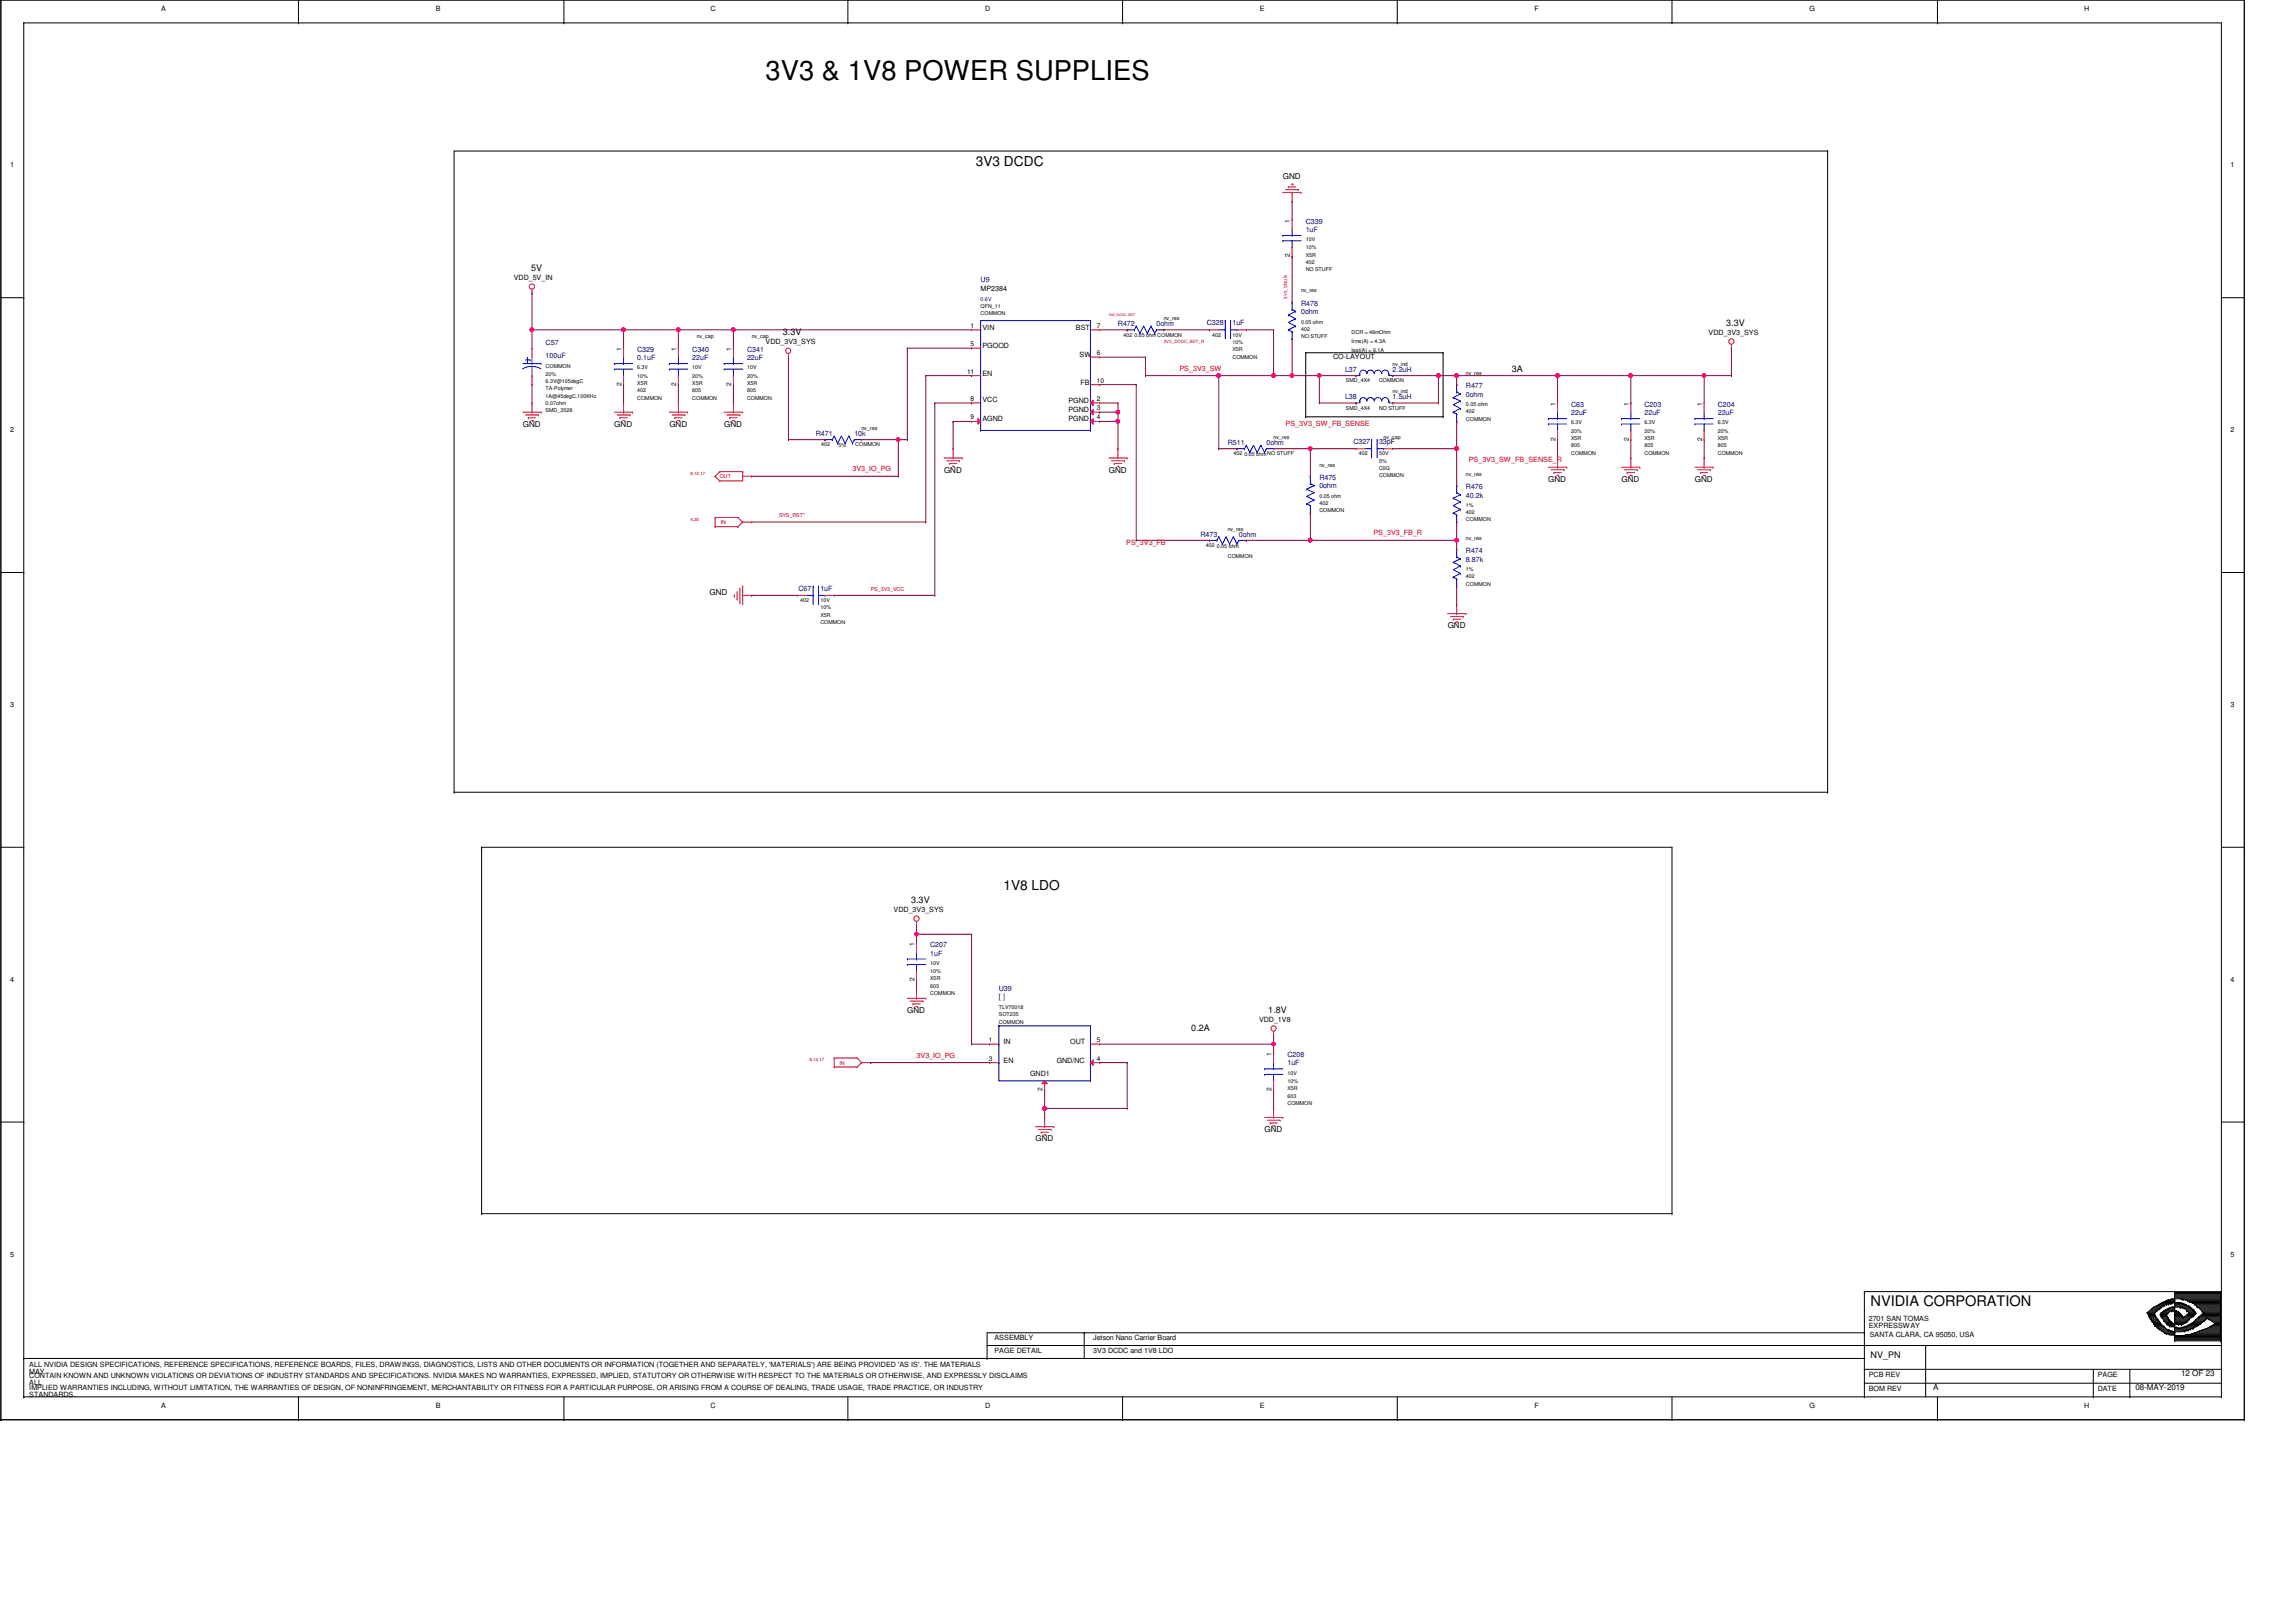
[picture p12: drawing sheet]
<svg xmlns="http://www.w3.org/2000/svg" width="420mm" height="297mm" viewBox="0 0 420 297" stroke-linecap="round" stroke-linejoin="round" font-family="sans-serif">
<defs><g id="words">
<text font-size="5" x="140.2" y="14.6">3V3 &amp; 1V8 POWER SUPPLIES</text>
<text font-size="2.7" x="342.5" y="239">NVIDIA CORPORATION</text>
<g font-size="2.5">
<text x="178.7" y="30.4">3V3 DCDC</text>
<text x="183.7" y="162.9">1V8 LDO</text>
</g>
<g font-size="1.7">
<text x="97.2" y="49.6">5V</text>
<text x="316" y="59.6">3.3V</text>
<text x="143.3" y="61.3">3.3V</text>
<text x="276.8" y="68">3A</text>
<text x="166.8" y="165.3">3.3V</text>
<text x="232.2" y="185.4">1.8V</text>
<text x="218.1" y="188.7">0.2A</text>
<text x="342.5" y="248.6">NV_PN</text>
</g>
<g font-size="1.5">
<text x="234.9" y="32.7">GND</text>
<text x="95.7" y="78.1">GND</text>
<text x="112.5" y="78.1">GND</text>
<text x="122.5" y="78.1">GND</text>
<text x="132.6" y="78.1">GND</text>
<text x="172.8" y="86.5">GND</text>
<text x="203" y="86.5">GND</text>
<text x="283.5" y="88.2">GND</text>
<text x="296.9" y="88.2">GND</text>
<text x="310.3" y="88.2">GND</text>
<text x="129.9" y="109">GND</text>
<text x="265" y="115">GND</text>
<text x="166.1" y="185.4">GND</text>
<text x="189.6" y="208.9">GND</text>
<text x="231.5" y="207.2">GND</text>
<text x="399.3" y="251.8">12 OF 23</text>
<text x="353.9" y="254.3">A</text>
<text x="390.9" y="254.3">08-MAY-2019</text>
</g>
<g font-size="1.3">
<text x="29.5" y="2">A</text>
<text x="79.8" y="2">B</text>
<text x="130.1" y="2">C</text>
<text x="180.4" y="2">D</text>
<text x="230.7" y="2">E</text>
<text x="281" y="2">F</text>
<text x="331.2" y="2">G</text>
<text x="381.5" y="2">H</text>
<text x="1.9" y="30.5">1</text>
<text x="408.4" y="30.5">1</text>
<text x="94.1" y="51.3">VDD_5V_IN</text>
<text x="179.5" y="53.3">MP2384</text>
<text x="140.2" y="63">VDD_3V3_SYS</text>
<text x="179.9" y="60.4">VIN</text>
<text x="179.9" y="63.7">PGOOD</text>
<text x="197" y="60.4">BST</text>
<text x="197.6" y="65.4">SW</text>
<text x="244.1" y="65.7">CO-LAYOUT</text>
<text x="312.8" y="61.4">VDD_3V3_SYS</text>
<text x="179.9" y="68.7">EN</text>
<text x="197.8" y="70.4">FB</text>
<text x="179.9" y="73.6">VCC</text>
<text x="179.9" y="77.1">AGND</text>
<text x="195.6" y="73.8">PGND</text>
<text x="195.6" y="75.4">PGND</text>
<text x="195.6" y="77.1">PGND</text>
<text x="1.9" y="79.1">2</text>
<text x="408.4" y="79.1">2</text>
<text x="1.9" y="129.4">3</text>
<text x="408.4" y="129.4">3</text>
<text x="163.6" y="167">VDD_3V3_SYS</text>
<text x="1.9" y="179.7">4</text>
<text x="408.4" y="179.7">4</text>
<text x="183.7" y="191.1">IN</text>
<text x="195.9" y="191.1">OUT</text>
<text x="230.5" y="187.1">VDD_1V8</text>
<text x="183.7" y="194.5">EN</text>
<text x="188.6" y="197">GND1</text>
<text x="193.5" y="194.5">GND/NC</text>
<text x="1.9" y="230">5</text>
<text x="408.4" y="230">5</text>
<text x="182.1" y="245.3">ASSEMBLY</text>
<text x="200.1" y="245.3">Jetson Nano Carrier Board</text>
<text x="342.1" y="241.8">2701 SAN TOMAS</text>
<text x="342.1" y="243.1">EXPRESSWAY</text>
<text x="342.3" y="244.8">SANTA CLARA, CA 95050, USA</text>
<text x="5.4" y="250.1">ALL NVIDIA DESIGN SPECIFICATIONS, REFERENCE SPECIFICATIONS, REFERENCE BOARDS, FILES, DRAWINGS, DIAGNOSTICS, LISTS AND OTHER DOCUMENTS OR INFORMATION (TOGETHER AND SEPARATELY, 'MATERIALS') ARE BEING PROVIDED 'AS IS'. THE MATERIALS</text>
<text x="5.4" y="251.5">MAY</text>
<text x="182.1" y="247.6">PAGE DETAIL</text>
<text x="200.1" y="247.6">3V3 DCDC and 1V8 LDO</text>
<text x="342.1" y="252">PCB REV</text>
<text x="384" y="252">PAGE</text>
<text x="5.4" y="252.1">CONTAIN KNOWN AND UNKNOWN VIOLATIONS OR DEVIATIONS OF INDUSTRY STANDARDS AND SPECIFICATIONS. NVIDIA MAKES NO WARRANTIES, EXPRESSED, IMPLIED, STATUTORY OR OTHERWISE WITH RESPECT TO THE MATERIALS OR OTHERWISE, AND EXPRESSLY DISCLAIMS</text>
<text x="5.4" y="253.5">ALL</text>
<text x="5.4" y="254.3">IMPLIED WARRANTIES INCLUDING, WITHOUT LIMITATION, THE WARRANTIES OF DESIGN, OF NONINFRINGEMENT, MERCHANTABILITY OR FITNESS FOR A PARTICULAR PURPOSE, OR ARISING FROM A COURSE OF DEALING, TRADE USAGE, TRADE PRACTICE, OR INDUSTRY</text>
<text x="5.4" y="255.7">STANDARDS.</text>
<text x="29.5" y="257.7">A</text>
<text x="79.8" y="257.7">B</text>
<text x="130.1" y="257.7">C</text>
<text x="180.4" y="257.7">D</text>
<text x="230.7" y="257.7">E</text>
<text x="281" y="257.7">F</text>
<text x="331.2" y="257.7">G</text>
<text x="342.1" y="254.5">BOM REV</text>
<text x="381.5" y="257.7">H</text>
<text x="384" y="254.5">DATE</text>
</g>
<g font-size="1.3" fill="#000080">
<text x="239" y="40.9">C339</text>
<text x="239" y="42.4">1uF</text>
<text x="179.5" y="51.6">U9</text>
<text x="204.7" y="59.7">R472</text>
<text x="211.7" y="59.7">0ohm</text>
<text x="220.9" y="59.5">C328</text>
<text x="225.6" y="59.5">1uF</text>
<text x="238.2" y="56">R478</text>
<text x="238.2" y="57.5">0ohm</text>
<text x="99.9" y="63.2">C57</text>
<text x="99.9" y="65.6">100uF</text>
<text x="116.7" y="64.4">C329</text>
<text x="116.7" y="65.9">0.1uF</text>
<text x="126.7" y="64.4">C340</text>
<text x="126.7" y="65.9">22uF</text>
<text x="136.8" y="64.4">C341</text>
<text x="136.8" y="65.9">22uF</text>
<text x="246.2" y="68.1">L37</text>
<text x="255" y="68.1">2.2uH</text>
<text x="268.4" y="71.1">R477</text>
<text x="246.2" y="73.1">L38</text>
<text x="255" y="73.1">1.5uH</text>
<text x="268.4" y="72.6">0ohm</text>
<text x="287.6" y="74.5">C63</text>
<text x="287.6" y="75.9">22uF</text>
<text x="301.1" y="74.5">C203</text>
<text x="301.1" y="75.9">22uF</text>
<text x="314.5" y="74.5">C204</text>
<text x="314.5" y="75.9">22uF</text>
<text x="149.3" y="79.8">R471</text>
<text x="156.4" y="79.8">10k</text>
<text x="224.8" y="81.5">R511</text>
<text x="231.8" y="81.5">0ohm</text>
<text x="247.8" y="81.3">C327</text>
<text x="252.5" y="81.3">33pF</text>
<text x="241.5" y="87.8">R475</text>
<text x="241.5" y="89.4">0ohm</text>
<text x="268.4" y="89.5">R476</text>
<text x="268.4" y="91.1">40.2k</text>
<text x="219.8" y="98.3">R473</text>
<text x="226.8" y="98.3">0ohm</text>
<text x="268.4" y="101.3">R474</text>
<text x="268.4" y="102.8">8.87k</text>
<text x="146.2" y="108.1">C67</text>
<text x="150.2" y="108.1">1uF</text>
<text x="170.3" y="173.4">C207</text>
<text x="170.3" y="174.9">1uF</text>
<text x="182.9" y="181.4">U39</text>
<text x="182.9" y="182.9">[ ]</text>
<text x="235.7" y="193.5">C208</text>
<text x="235.7" y="195">1uF</text>
</g>
<g font-size="1.3" fill="#f00">
<text x="215.9" y="67.9">PS_3V3_SW</text>
<text x="235.4" y="77.9">PS_3V3_SW_FB_SENSE</text>
<text x="156.1" y="86.3">3V3_IO_PG</text>
<text x="268.9" y="84.6">PS_3V3_SW_FB_SENSE_R</text>
<text x="206.2" y="99.7">PS_3V3_FB</text>
<text x="251.4" y="98">PS_3V3_FB_R</text>
<text x="167.8" y="193.6">3V3_IO_PG</text>
</g>
<g font-size="1.2">
<text x="236.2" y="40.7" transform="rotate(-90 236.2 40.7)">1</text>
<text x="236.2" y="47.1" transform="rotate(-90 236.2 47.1)">2</text>
<text x="177.7" y="60">1</text>
<text x="200.8" y="60">7</text>
<text x="113.8" y="64.2" transform="rotate(-90 113.8 64.2)">1</text>
<text x="123.8" y="64.2" transform="rotate(-90 123.8 64.2)">1</text>
<text x="133.9" y="64.2" transform="rotate(-90 133.9 64.2)">1</text>
<text x="177.7" y="63.3">5</text>
<text x="200.8" y="65">6</text>
<text x="113.8" y="70.6" transform="rotate(-90 113.8 70.6)">2</text>
<text x="123.8" y="70.6" transform="rotate(-90 123.8 70.6)">2</text>
<text x="133.9" y="70.6" transform="rotate(-90 133.9 70.6)">2</text>
<text x="177.1" y="68.4">11</text>
<text x="200.8" y="70">10</text>
<text x="177.7" y="73.4">8</text>
<text x="177.7" y="76.8">9</text>
<text x="200.8" y="73.4">2</text>
<text x="200.8" y="75.1">3</text>
<text x="200.8" y="76.8">4</text>
<text x="284.8" y="74.3" transform="rotate(-90 284.8 74.3)">1</text>
<text x="298.2" y="74.3" transform="rotate(-90 298.2 74.3)">1</text>
<text x="311.6" y="74.3" transform="rotate(-90 311.6 74.3)">1</text>
<text x="284.8" y="80.6" transform="rotate(-90 284.8 80.6)">2</text>
<text x="298.2" y="80.6" transform="rotate(-90 298.2 80.6)">2</text>
<text x="311.6" y="80.6" transform="rotate(-90 311.6 80.6)">2</text>
<text x="167.4" y="173.1" transform="rotate(-90 167.4 173.1)">1</text>
<text x="167.4" y="179.6" transform="rotate(-90 167.4 179.6)">2</text>
<text x="181" y="190.7">1</text>
<text x="200.8" y="190.7">5</text>
<text x="181" y="194.1">3</text>
<text x="200.8" y="194.1">4</text>
<text x="232.8" y="193.3" transform="rotate(-90 232.8 193.3)">1</text>
<text x="190.9" y="199.7" transform="rotate(-90 190.9 199.7)">2</text>
<text x="232.8" y="199.7" transform="rotate(-90 232.8 199.7)">2</text>
</g>
<g font-size="1">
<text x="239" y="44.2">10V</text>
<text x="239" y="45.6">10%</text>
<text x="239" y="47">X5R</text>
<text x="238.2" y="53.5">nv_res</text>
<text x="239" y="49.7">NO STUFF</text>
<text x="239" y="48.3">402</text>
<text x="179.5" y="57.7">COMMON</text>
<text x="179.5" y="56.4">QFN_11</text>
<text x="213.1" y="58.5">nv_res</text>
<text x="238.2" y="59.2">0.05 ohm</text>
<text x="127.6" y="61.9">nv_cap</text>
<text x="137.6" y="61.9">nv_cap</text>
<text x="205.7" y="61.6">402</text>
<text x="207.7" y="61.7">0.05 ohmCOMMON</text>
<text x="221.9" y="61.6">402</text>
<text x="225.6" y="65.6">COMMON</text>
<text x="225.6" y="62.9">10%</text>
<text x="225.6" y="64.3">X5R</text>
<text x="225.6" y="61.6">10V</text>
<text x="238.2" y="61.9">NO STUFF</text>
<text x="238.2" y="60.6">402</text>
<text x="247.4" y="64.4">Isat(A) = 6.1A</text>
<text x="247.4" y="62.7">Irms(A) = 4.3A</text>
<text x="247.4" y="61.1">DCR = 48mOhm</text>
<text x="99.9" y="67.4">COMMON</text>
<text x="99.9" y="68.8">20%</text>
<text x="99.9" y="71.5">TA-Polymer</text>
<text x="99.9" y="70.1">6.3V@105degC</text>
<text x="116.7" y="67.6">6.3V</text>
<text x="116.7" y="69.1">10%</text>
<text x="116.7" y="71.8">402</text>
<text x="116.7" y="70.4">X5R</text>
<text x="126.7" y="67.6">10V</text>
<text x="126.7" y="70.4">X5R</text>
<text x="126.7" y="71.8">805</text>
<text x="126.7" y="69.1">20%</text>
<text x="136.8" y="71.8">805</text>
<text x="136.8" y="70.4">X5R</text>
<text x="136.8" y="69.1">20%</text>
<text x="136.8" y="67.6">10V</text>
<text x="246.4" y="70">SMD_4X4</text>
<text x="252.5" y="70">COMMON</text>
<text x="255" y="72">nv_ind</text>
<text x="255" y="66.9">nv_ind</text>
<text x="268.4" y="68.6">nv_res</text>
<text x="99.9" y="74.2">0.07ohm</text>
<text x="99.9" y="75.5">SMD_3528</text>
<text x="99.9" y="72.8">1A@45degC,100KHz</text>
<text x="116.7" y="73.2">COMMON</text>
<text x="126.7" y="73.2">COMMON</text>
<text x="136.8" y="73.2">COMMON</text>
<text x="246.4" y="75">SMD_4X4</text>
<text x="252.5" y="75">NO STUFF</text>
<text x="268.4" y="77">COMMON</text>
<text x="268.4" y="75.6">402</text>
<text x="268.4" y="74.3">0.05 ohm</text>
<text x="287.6" y="77.7">6.3V</text>
<text x="301.1" y="77.7">6.3V</text>
<text x="314.5" y="77.7">6.3V</text>
<text x="150.4" y="81.7">402</text>
<text x="153.5" y="81.9">5%</text>
<text x="156.6" y="81.7">COMMON</text>
<text x="157.7" y="78.7">nv_res</text>
<text x="225.8" y="83.4">402</text>
<text x="227.8" y="83.5">0.05 ohmNO STUFF</text>
<text x="233.2" y="80.3">nv_res</text>
<text x="248.8" y="83.4">402</text>
<text x="252.5" y="83.4">50V</text>
<text x="253.3" y="80.3">nv_cap</text>
<text x="287.6" y="83.2">COMMON</text>
<text x="287.6" y="81.9">805</text>
<text x="287.6" y="80.5">X5R</text>
<text x="287.6" y="79.2">20%</text>
<text x="301.1" y="83.2">COMMON</text>
<text x="301.1" y="81.9">805</text>
<text x="301.1" y="80.5">X5R</text>
<text x="301.1" y="79.2">20%</text>
<text x="314.5" y="83.2">COMMON</text>
<text x="314.5" y="79.2">20%</text>
<text x="314.5" y="80.5">X5R</text>
<text x="314.5" y="81.9">805</text>
<text x="241.5" y="85.4">nv_res</text>
<text x="252.5" y="87.4">COMMON</text>
<text x="252.5" y="86.1">C0G</text>
<text x="252.5" y="84.7">5%</text>
<text x="268.4" y="87">nv_res</text>
<text x="241.5" y="93.8">COMMON</text>
<text x="241.5" y="91.1">0.05 ohm</text>
<text x="241.5" y="92.4">402</text>
<text x="268.4" y="95.4">COMMON</text>
<text x="268.4" y="92.8">1%</text>
<text x="268.4" y="94.1">402</text>
<text x="220.8" y="100.1">402</text>
<text x="222.8" y="100.3">0.05 ohm</text>
<text x="224.8" y="97.1">nv_res</text>
<text x="268.4" y="98.8">nv_res</text>
<text x="224.8" y="102.2">COMMON</text>
<text x="268.4" y="107.2">COMMON</text>
<text x="268.4" y="104.5">1%</text>
<text x="268.4" y="105.8">402</text>
<text x="146.5" y="110.2">402</text>
<text x="150.2" y="111.5">10%</text>
<text x="150.2" y="112.9">X5R</text>
<text x="150.2" y="110.2">10V</text>
<text x="150.2" y="114.2">COMMON</text>
<text x="170.3" y="179.4">X5R</text>
<text x="170.3" y="178.1">10%</text>
<text x="170.3" y="176.6">10V</text>
<text x="170.3" y="182.1">COMMON</text>
<text x="170.3" y="180.8">603</text>
<text x="182.9" y="184.6">TLV70018</text>
<text x="182.9" y="186">SOT235</text>
<text x="182.9" y="187.3">COMMON</text>
<text x="235.7" y="196.7">10V</text>
<text x="235.7" y="202.2">COMMON</text>
<text x="235.7" y="198.2">10%</text>
<text x="235.7" y="199.6">X5R</text>
<text x="235.7" y="200.9">603</text>
</g>
<text font-size="1" fill="#000080" x="179.5" y="55">0.6V</text>
<g font-size="1" fill="#f00">
<text x="131.8" y="87.5">OUT</text>
<text x="131.9" y="95.9">IN</text>
<text x="142.7" y="94.7">SYS_RST*</text>
<text x="159.4" y="108.1">PS_3V3_VCC</text>
<text x="153.7" y="194.9">IN</text>
</g>
<g font-size=".8" fill="#f00">
<text x="235.7" y="54.7" transform="rotate(-90 235.7 54.7)">3V3_SNUB</text>
<text x="213.1" y="62.8">3V3_DCDC_BST_R</text>
<text x="126.4" y="86.9">8,12,17</text>
<text x="126.4" y="95.3">4,20</text>
<text x="148.2" y="194.2">8,12,17</text>
</g>
<text font-size=".6" fill="#f00" x="203" y="57.8">3V3_DCDC_BST</text>
<text font-size=".5" fill="#fff" x="164.8" y="79.9">3V3_IO_PG</text>
</g></defs>
<g fill="none" stroke="#000" stroke-width=".18">
<path d="M.2 0h.1M.2 0h410.7v259.8M.2 0v259.8M4.3 4.2h.1M4.3 4.2h402.4v251.5M4.3 4.2v251.5M54.6 4.2h.1M54.6 0v4.2M103.2 4.2h.1M103.2 0v4.2M155.2 4.2h.1M155.2 0v4.2"/>
<path d="M205.5 4.2h.1M205.5 0v4.2M255.8 4.2h.1M255.8 0v4.2M306.1 4.2h.1M306.1 0v4.2M354.7 4.2h.1M354.7 0v4.2M334.6 27.6h.1M334.6 27.6h-251.5v117.4M334.6 27.6v117.4M.2 54.5h4.1"/>
<path d="M4.3 54.5h.1M406.7 54.5h4.2M410.9 54.5h.1M239 76.3h.1M239 64.6h.1M239 76.3h25.2M239 64.6v11.7M239 64.6h25.2M264.2 76.3h.1M264.2 64.6h.1M264.2 64.6v11.7M.2 104.8h4.1"/>
<path d="M4.3 104.8h.1M406.7 104.8h4.2M410.9 104.8h.1M.2 155.1h4.1M4.3 155.1h.1M83.1 145h.1M83.1 145h251.5M88.2 155.1h.1M88.2 155.1h217.9v67M88.2 155.1v67M334.6 145h.1M406.7 155.1h4.2"/>
<path d="M410.9 155.1h.1M.2 205.4h4.1M4.3 205.4h.1M406.7 205.4h4.2M410.9 205.4h.1M88.2 222.1h.1M88.2 222.1h217.9M306.1 222.1h.1M341.3 236.4h.1M341.3 236.4h65.4M341.3 236.4v19.3M393.6 239.9h1.2"/>
<path d="M393.8 239.7h1.2M393.9 239.6h.1M393.9 239.6h1.2M393.9 239.6l-.8 .6M394.1 239.4h1.4M394.3 239.2h.1M394.3 239.2l-.4 .4M394.5 239.2h1.1M394.6 239.1h1.4M394.8 239.9h.1M394.8 239.1h.1M394.8 239.1l-.5 .1"/>
<path d="M395 239.7h.1M395 238.9h1.3M395 239.7l-.5 .5M395.1 239.6h.1M395.3 238.7h.1M395.3 239.6h.1M395.3 238.7h1.6M395.3 238.7l-.5 .4M395.3 239.6l-.3 .1M395.5 239.4h.1M395.5 238.5h2.1M395.6 238.5h.1"/>
<path d="M395.6 239.2h.1M395.6 238.5l-.3 .2M395.6 239.2l-.3 .4M395.8 238.4h.1M395.8 238.4l-.2 .1M396 239.1h.1M396 238.4h3.1M396.1 239.9h.1M396.1 239.9l-.3 .3M396.3 238.9h.1M396.3 239.9h.1M396.3 238.2h.1"/>
<path d="M396.3 239.9h2.2M396.3 238.2h1.8M396.3 238.2l-.5 .2M396.3 238.9l-.7 .3M396.4 239.7h.1M396.4 239.7l-.3 .2M396.6 238.7h.1M396.6 239.7h.1M396.6 238h.1M396.6 239.7h1.5M396.6 238h1.5M396.6 238.7l-.3 .2"/>
<path d="M396.8 239.6h.1M396.9 239.6h.1M396.9 237.9h.1M396.9 238.7h.1M396.9 239.6h1.2M396.9 237.9h1.2M396.9 237.9l-.6 .3M397.1 239.4h.1M397.1 239.4l-.7 .3M397.3 238.5h.1M397.3 239.4h.1M397.3 237.9h.1"/>
<path d="M397.3 239.4h.8M397.3 238.5l-.4 .2M397.6 239.2h.1M397.6 237.7h.1M397.6 239.9h.1M397.6 238.5h.1M397.6 239.2h3.2M397.6 237.7h8.9M397.6 239.2l-.5 .2M397.6 237.7l-.3 .2M397.6 239.9l-.7 .3M397.8 239.2h.1"/>
<path d="M397.8 237.7h.1M398 239.9h.1M398.1 237.9h.1M398.1 238h.1M398.1 238.2h.1M398.1 238.4h.1M398.1 239.2h.1M398.1 237.7h.1M398.1 237.4h8.4M398.1 236.7h8.4M398.1 237.5h8.4M398.1 237h8.4"/>
<path d="M398.1 236.9h8.4M398.1 237.2h8.4M398.1 239.1h2.5M398.1 238.7h2.1M398.1 238.5h1.6M398.1 238.9h2.2M398.1 238.4l-.5 .1M398.3 239.9h.1M398.5 239.9h.1M398.5 239.9l.1 .2M398.8 238.4h.1M399.1 239.2h.1"/>
<path d="M399.1 238.4h.1M399.1 238.4l.6 .1M399.5 239.2h.1M399.5 237.7h.1M399.5 239.2l.7 .4 .1 .3M399.5 237.7l.2 .2M399.7 238.5h.1M399.7 237.9h.1M399.7 237.9h6.8M399.7 238.5l.3 .2M399.8 239.4h.1M399.8 239.4h1.3"/>
<path d="M400 238.7h.1M400 239.6h1.3M400.2 237.9h.1M400.2 238.7h.1M400.2 237.9l.3 .1M400.2 238.7l.1 .2M400.3 238.9h.1M400.3 239.9h.1M400.3 239.7h1.3M400.3 239.9l.5 .3M400.3 238.9l.5 .2M400.5 238h.1"/>
<path d="M400.5 239.9h1.1M400.5 238h6M400.5 238l1.3 .7M400.6 239.1h.1M400.8 239.2h.1M400.8 238.2h.1M400.8 239.1h.1M400.8 238.2h5.7M400.8 239.1l.7 .6M401 239.2h.1M401.1 239.4h.1M401.1 238.4h5.4"/>
<path d="M401.3 239.6h.1M401.5 239.7h.1M401.5 238.5h5M401.6 239.9h.1M401.6 239.7h.1M401.6 239.9l.4 .3M401.6 239.7v.2M401.8 238.7h.1M401.8 238.7h4.7M401.8 238.7l.5 .5M402 238.9h4.5M402.2 239.1h.1"/>
<path d="M402.3 239.2h.1M402.3 239.1h4.2M402.3 239.2l.4 .2M402.5 239.2h4M402.7 239.4h.1M402.7 239.4h3.8M402.7 239.4l.5 .7M402.8 239.6h3.7M403 239.7h3.5M403.2 239.9h3.3M406.5 237.9h.1M406.5 237.7h.1"/>
<path d="M406.5 238.2h.1M406.5 238h.1M406.5 237.4h.1M406.5 236.7h.1M406.5 237.5h.1M406.5 237h.1M406.5 236.9h.1M406.5 237.2h.1M406.5 239.2h.1M406.5 239.1h.1M406.5 238.7h.1M406.5 238.5h.1"/>
<path d="M406.5 238.9h.1M406.5 238.4h.1M406.5 236.6h.1M406.5 239.7h.1M406.5 239.9h.1M406.5 239.6h.1M406.5 239.4h.1M406.5 236.6h-8.4v8.8M406.5 236.6v8.8M.2 259.8h.1M.2 259.8h410.7M4.3 255.7h.1"/>
<path d="M4.3 248.6h.1M4.3 255.7h402.4M4.3 248.6h337M54.6 259.8h.1M54.6 255.7v4.1M103.2 259.8h.1M103.2 255.7v4.1M155.2 259.8h.1M155.2 255.7v4.1M180.7 248.6h.1M180.7 246.3h226M198.5 243.9h.1"/>
<path d="M198.5 243.9v4.7M205.5 259.8h.1M205.5 255.7v4.1M255.8 259.8h.1M255.8 255.7v4.1M306.1 259.8h.1M306.1 255.7v4.1M341.3 253.2h.1M341.3 250.6h.1M341.3 243.9h.1M341.3 255.7h.1M341.3 243.9h-160.6v4.7"/>
<path d="M341.3 253.2h65.4M341.3 250.6h65.4M352.5 246.3h.1M352.5 246.3v9.4M354.7 259.8h.1M354.7 255.7v4.1M383.2 255.7h.1M383.2 250.6v5.1M389.9 255.7h.1M389.9 250.6v5.1M393.1 240.2h.1M393.1 240.2h1.4"/>
<path d="M393.1 240.2l.3 .7M393.3 240.6h1.2M393.3 240.4h1.2M393.4 240.9h.1M393.4 240.9h1.2M393.4 240.1h1.2M393.4 240.7h1.2M393.4 240.9l.4 .5M393.6 241.2h.1M393.6 241h.1M393.6 241h1.2M393.6 241.2h1.2"/>
<path d="M393.8 241.4h.1M393.8 241.4h1.2M393.8 241.4l.1 .3M393.9 241.6h.1M393.9 241.7h.1M393.9 241.7h1.2M393.9 241.6h1.2M393.9 241.7l.4 .5M394.1 241.9h.1M394.1 241.9h1.2M394.3 242.2h.1M394.3 242.1h.1"/>
<path d="M394.3 242.2h1.3M394.3 242.1h1.2M394.3 242.2l.2 .4M394.5 240.2h.1M394.5 240.4h.1M394.5 240.6h.1M394.5 242.4h.1M394.5 242.6h.1M394.5 242.4h1.3M394.5 242.6l.5 .3M394.5 240.2v.4M394.5 240.6l.1 .1"/>
<path d="M394.6 240.1h.1M394.6 240.7h.1M394.6 240.9h.1M394.6 242.6h.1M394.6 242.6h1.2M394.6 240.7v.2M394.6 240.9l.4 .5M394.8 242.7h.1M394.8 242.7h1.3M395 242.9h.1M395 241.4h.1M395 242.9h1.3"/>
<path d="M395 242.9l.3 .3M395 241.4l.1 .2M395.1 243.1h.1M395.1 241.6h.1M395.1 243.1h1.3M395.1 241.6l.4 .5M395.3 243.2h.1M395.3 243.2l.5 .4M395.5 243.2h.1M395.5 240.6h.1M395.5 242.1h.1M395.5 240.6h1.1"/>
<path d="M395.5 243.2h1.1M395.5 242.1l.1 .3 .5 .3M395.6 240.9h.1M395.6 240.7h.1M395.6 240.6h.1M395.6 240.4h.1M395.6 240.9h1.2M395.6 240.4h1.2M395.6 240.7h1M395.6 243.4h1.5M395.6 240.9l.2 .1M395.6 240.6v.3"/>
<path d="M395.6 240.4l-.1 .2M395.8 240.2h.1M395.8 241h.1M395.8 243.6h.1M395.8 243.6h1.8M395.8 241h1M395.8 241.2h1.1M395.8 241l.3 .7M395.8 243.6l.3 .2M396 240.1h.1M396 240.1h1.3M396 241.4h.9"/>
<path d="M396.1 241.7h.1M396.1 243.8h.1M396.1 242.7h.1M396.1 241.7h1.2M396.1 241.6h1M396.1 241.7l.5 .5M396.1 243.8l.2 .1M396.1 242.7l.5 .5M396.3 243.9h.1M396.3 241.9h1.2M396.3 243.9l.3 .2M396.4 242.1h1.2"/>
<path d="M396.4 243.9h1.7M396.6 240.7h.1M396.6 242.2h.1M396.6 240.6h.1M396.6 244.1h.1M396.6 242.2h1.4M396.6 244.1h1.5M396.6 242.2l.2 .2M396.6 240.6l.2 .4M396.6 243.2l.3 .2M396.8 240.9h.1M396.8 242.4h.1"/>
<path d="M396.8 240.4h.1M396.8 242.4h2.5M396.8 242.4l.5 .3M396.8 241l.1 .2M396.9 241.4h.1M396.9 241.2h.1M396.9 240.2h.1M396.9 244.1h.1M396.9 243.4h.1M396.9 240.2h-1.3v.2M396.9 240.2l-.3 .4M396.9 241.2l.2 .4"/>
<path d="M396.9 244.1l.4 .2M397.1 243.4h.1M397.1 241.6h.1M397.1 242.6h.1M397.1 241.7h.1M397.1 242.6h1M397.1 241.6v.1M397.1 241.7l.4 .2M397.1 243.4l.2 .2M397.3 241.7h.1M397.3 242.7h.1M397.3 244.3h.1"/>
<path d="M397.3 243.6h.1M397.3 242.7h.8M397.3 244.3h.8M397.5 243.6h.1M397.5 241.9h.1M397.5 241.9l.3 .3M397.6 242.7h.1M397.6 242.1h.1M397.6 244.3h.1M397.6 243.6h.1M397.6 242.7l.5 .2M397.6 244.3l.5 .1"/>
<path d="M397.6 243.6l.4 .2M397.8 242.2h.1M397.8 242.2l.3 .2M398 242.2h.1M398 243.8h.1M398.1 240.6h.1M398.1 240.2h.1M398.1 240.1h.1M398.1 243.8h.1M398.1 243.9h.1M398.1 244.1h.1M398.1 244.3h.1"/>
<path d="M398.1 242.7h.1M398.1 241h.1M398.1 242.4h.1M398.1 242.9h.1M398.1 244.4h.1M398.1 241.2h.1M398.1 245.4h.1M398.1 242.9h.4M398.1 242.2h1.6M398.1 240.9h1.4M398.1 240.6h1.2M398.1 240.1h.7"/>
<path d="M398.1 241.7h2.4M398.1 240.4h1M398.1 240.2h.9M398.1 241.6h2.5M398.1 241.9h2.2M398.1 242.1h1.9M398.1 240.7h1.4M398.1 241.4h2.7M398.1 243.6h1.9M398.1 243.2h2.9M398.1 243.1h3.2M398.1 244.6h8.4"/>
<path d="M398.1 245.2h8.4M398.1 245.1h8.4M398.1 244.9h8.4M398.1 244.8h8.4M398.1 243.4h2.5M398.1 241h1.6M398.1 241.2h3M398.1 245.4h8.4M398.1 244.4h8.4M398.5 242.9h.1M398.5 242.9l.3 .2M398.6 240.1h.1"/>
<path d="M398.6 244.4h.1M398.8 243.1h.1M398.8 240.1h.1M398.8 242.4h.1M398.8 240.1l.5 .5M399 240.2h.1M399.1 240.4h.1M399.1 243.1h.1M399.3 240.7h.1M399.3 240.6h.1M399.3 242.4h.1M399.3 240.6v.1"/>
<path d="M399.5 240.9h.1M399.5 242.9h.1M399.5 242.2h.1M399.5 244.4h.1M399.5 240.7h.1M399.5 242.9h2.1M399.5 242.9l-.4 .2M399.5 242.2l-.2 .2M399.5 240.7l.2 .3M399.7 242.2h.1M399.7 241h.1M399.7 242.9h.1"/>
<path d="M399.7 241.2h.1M399.7 243.6h.1M399.7 243.6l-.6 .2h-3M399.7 241v.2M399.8 241h.1M399.8 244.4h.1M399.8 241h1.5M400 242.1h.1M400 243.6h.1M400 242.7h.1M400 242.7h2M400 242.7l-.3 .2"/>
<path d="M400 242.1l-.3 .1M400.2 244.3h.1M400.2 240.9h1.3M400.2 244.3h6.3M400.2 241.9l-.2 .2M400.2 244.3l-.4 .1M400.3 241.9h.1M400.3 242.7h.1M400.3 243.4h.1M400.3 240.7h1.3M400.3 243.4l-.3 .2M400.5 241.7h.1"/>
<path d="M400.5 243.4h.1M400.5 242.6h.1M400.5 240.6h1.1M400.5 242.6l-.2 .1M400.5 241.7l-.2 .2M400.6 241.6h.1M400.6 243.4h.1M400.6 240.1h1.2M400.6 240.4h1.4M400.8 241.4h.1M400.8 242.4h.1M400.8 240.2h.1"/>
<path d="M400.8 244.3h.1M400.8 240.2h1.2M400.8 242.4h1.7M400.8 240.2l-1.1 1M400.8 241.4l-.3 .3M401 243.2h.1M401 243.2l-.4 .2M401.1 242.2h1.7M401.1 244.1h5.4M401.3 243.1h.1M401.3 242.1h1.7M401.5 240.9h.1"/>
<path d="M401.5 242.1h.1M401.5 243.1h.1M401.5 242.1l-1 .5M401.5 240.9l-.7 .5M401.5 243.1l-.5 .1M401.6 242.9h.1M401.6 240.6h.1M401.6 240.7h.1M401.6 241.9h1.6M401.6 240.6l-.1 .3M401.8 240.1h.1M401.8 240.4h.1"/>
<path d="M401.8 243.9h.1M401.8 241.7h1.7M401.8 243.9h4.7M401.8 240.4l-.2 .2M401.8 243.9l-1 .4M402 242.7h.1M402 240.2h.1M402 241.6h.1M402 240.4h.1M402 241.6h1.7M402 240.2v.2M402.2 242.6h.1"/>
<path d="M402.2 241.4h1.6M402.2 242.6l-.7 .5M402.3 242.6h.1M402.3 243.8h4.2M402.5 242.4h.1M402.5 241.2h.1M402.5 241h.1M402.5 241.2h4M402.5 241l-1 1.1M402.7 241h.1M402.7 243.6h.1M402.7 241h3.8"/>
<path d="M402.7 243.6l-.9 .3M402.8 242.2h.1M402.8 240.9h3.7M402.8 242.2l-.3 .4h-2M402.8 243.6h3.7M403 242.1h.1M403 240.7h3.5M403.2 241.9h.1M403.2 243.4h.1M403.2 240.1h.1M403.2 240.6h3.3M403.2 240.1l.3 .1"/>
<path d="M403.3 240.1h3.2M403.3 240.4h3.2M403.3 243.4h3.2M403.5 241.7h.1M403.5 240.2h.1M403.5 240.2h3M403.5 241.7l-.7 .5M403.5 240.2l-1 .8M403.7 241.6h.1M403.7 243.2h.1M403.8 241.4h.1M403.8 243.2h2.7"/>
<path d="M404 241.2h.1M404 241.2l.4 .2M404 241.2l-.5 .5M404.2 243.1h.1M404.2 243.1h2.3M404.2 243.1l-1.5 .5M404.4 241.4h.1M404.4 241.4h2.1M404.4 241.4l1.1 .8M404.5 242.9h2M404.5 241.6h2M404.7 242.7h.1"/>
<path d="M404.7 242.7h1.8M404.7 242.7l-.5 .4M404.8 242.7h.1M404.8 241.7h1.7M405 242.6h1.5M405.2 241.9h1.3M405.2 242.4h1.3M405.5 242.2h.1M405.5 242.2h1M405.5 242.1h1M405.5 242.2l-.7 .5M406.5 241.6h.1"/>
<path d="M406.5 242.4h.1M406.5 241.9h.1M406.5 242.1h.1M406.5 242.6h.1M406.5 241.7h.1M406.5 241.4h.1M406.5 240.1h.1M406.5 243.6h.1M406.5 243.2h.1M406.5 242.9h.1M406.5 243.1h.1M406.5 244.1h.1"/>
<path d="M406.5 243.9h.1M406.5 243.8h.1M406.5 244.3h.1M406.5 244.6h.1M406.5 245.2h.1M406.5 245.1h.1M406.5 244.9h.1M406.5 244.8h.1M406.5 245.4h.1M406.5 242.2h.1M406.5 242.7h.1M406.5 240.7h.1"/>
<path d="M406.5 240.4h.1M406.5 240.9h.1M406.5 240.6h.1M406.5 243.4h.1M406.7 246.3h.1M406.7 255.7h.1M410.9 259.8h.1"/>
</g>
<g fill="none" stroke="#f00" stroke-width=".18">
<path d="M234.9 35.2h3.3M235.4 34.7h2.3M235.9 34.2h.1M235.9 34.2h1.3M236.4 33.7h.3M236.5 35.2h.1M236.5 35.2v1.7M236.7 33.7h.1M237.7 34.7h.1M238.2 35.2h.1M97.4 53.6h.1M97.4 53v.6"/>
<path d="M95.7 75.4h3.3M96.2 75.9h2.4M96.7 76.5h.1M96.7 76.5h1.4M97.2 77h.4M97.4 75.4h.1M97.4 63.7h.1M97.4 70.4h.1M97.4 63.7v1.7M97.4 68.7v1.7M97.4 73.7v1.7M97.6 77h.1"/>
<path d="M98.6 75.9h.1M99 75.4h.1M112.5 75.4h3.3M113 75.9h2.3M113.5 76.5h.1M113.5 76.5h1.3M114 77h.3M114.2 75.4h.1M114.2 73.7v1.7M114.3 77h.1M115.3 75.9h.1M115.8 75.4h.1"/>
<path d="M122.5 75.4h3.4M123.1 75.9h2.3M123.6 76.5h.1M123.6 76.5h1.3M124 77h.4M124.2 75.4h.1M124.2 73.7v1.7M124.4 77h.1M125.4 75.9h.1M125.9 75.4h.1M132.6 75.4h3.4M133.1 75.9h2.4"/>
<path d="M133.6 76.5h.1M133.6 76.5h1.3M134.1 77h.3M134.3 75.4h.1M134.3 73.7v1.7M134.4 77h.1M135.5 75.9h.1M136 75.4h.1M144.3 65.4h.1M144.3 64.7v.7M177.9 60.4h.1M177.9 60.4h1.6"/>
<path d="M248.3 73.7h.1M255 73.7h.1M298.6 73.7h.1M298.6 73.7v1.7M298.6 78.8v1.7M317 63.7h.1M317 63v.7M130.9 94.7h.1M130.9 96.4h.1M130.9 87.2h.1M130.9 94.7h4.2M130.9 94.7v1.7"/>
<path d="M130.9 96.4h4.2M130.9 87.2l.9 .8M131.8 86.3h.1M131.8 88h.1M131.8 86.3h4.2M131.8 86.3l-.9 .9M135.1 96.4h.1M135.1 94.7h.1M135.1 94.7l.9 .8M136 95.5h.1M136 86.3h.1M136 87.2h.1"/>
<path d="M136 86.3v1.7h-4.2M136 95.5l-.9 .9M136 95.5h1.6M136 87.2h1.6M137.6 95.5h.1M172.8 83.8h3.4M173.3 84.3h2.4M173.9 84.8h.1M173.9 84.8h1.3M174.3 85.3h.4M174.5 83.8h.1M174.5 82.1v1.7"/>
<path d="M174.7 85.3h.1M175.7 84.3h.1M176.2 83.8h.1M203 83.8h3.4M203.5 84.3h2.4M204 84.8h.1M204 84.8h1.3M204.5 85.3h.3M204.7 83.8h.1M204.7 82.1v1.7M204.8 85.3h.1M205.9 84.3h.1"/>
<path d="M206.4 83.8h.1M226.5 82.1h.1M233.2 82.1h.1M248.3 82.1h.1M248.3 82.1h1.6M253.3 82.1h1.7M255 82.1h.1M283.5 85.5h3.3M284 86h2.3M284.5 86.5h.1M284.5 86.5h1.3M285 87h.3"/>
<path d="M285.1 85.5h.1M285.1 83.8v1.7M285.3 87h.1M286.3 86h.1M286.8 85.5h.1M296.9 85.5h3.3M297.4 86h2.4M297.9 86.5h.1M297.9 86.5h1.3M298.4 87h.3M298.6 85.5h.1M298.6 80.5h.1"/>
<path d="M298.6 83.8v1.7M298.7 87h.1M299.8 86h.1M300.2 85.5h.1M310.3 85.5h3.3M310.8 86h2.3M311.3 86.5h.1M311.3 86.5h1.3M311.8 87h.4M312 85.5h.1M312 83.8v1.7M312.2 87h.1"/>
<path d="M313.1 86h.1M313.6 85.5h.1M134.4 109.1h.1M134.4 108.8v.3M134.9 109.6h.1M134.9 108.3v1.3M135.5 110.3h.1M135.5 107.6v2.7M136 107.3h.1M136 109h1.6M136 107.3v3.4M137.6 109h.1"/>
<path d="M265 112.3h3.4M265.5 112.8h2.4M266.1 113.3h.1M266.1 113.3h1.3M266.5 113.8h.4M266.7 112.3h.1M266.7 110.7v1.6M266.9 113.8h.1M267.9 112.8h.1M268.4 112.3h.1M167.8 169.3h.1M167.8 168.7v.6"/>
<path d="M152.7 193.6h.1M152.7 195.3h.1M152.7 193.6h4.2M152.7 193.6v1.7M152.7 195.3h4.2M156.9 195.3h.1M156.9 193.6h.1M156.9 193.6l.8 .9M157.7 194.5h.1M157.7 194.5l-.8 .8M157.7 194.5h1.7M159.4 194.5h.1"/>
<path d="M166.1 182.7h3.4M166.6 183.2h2.4M167.1 183.7h.1M167.1 183.7h1.4M167.6 184.2h.4M167.8 182.7h.1M167.8 181.1v1.6M168 184.2h.1M169 183.2h.1M169.5 182.7h.1M233.2 189.4h.1M233.2 188.8v.6"/>
<path d="M189.6 206.2h3.3M190.1 206.7h2.3M190.6 207.2h.1M190.6 207.2h1.3M191.1 207.7h.3M191.3 206.2h.1M191.3 204.5v1.7M191.4 207.7h.1M192.4 206.7h.1M192.9 206.2h.1M231.5 204.5h3.4M232 205h2.3"/>
<path d="M232.5 205.5h.1M232.5 205.5h1.3M233 206h.3M233.2 204.5h.1M233.2 202.9v1.6M233.3 206h.1M234.3 205h.1M234.9 204.5h.1"/>
<circle cx="97.4" cy="52.4" r=".48"/>
<circle cx="144.3" cy="64.2" r=".48"/>
<circle cx="317" cy="62.5" r=".48"/>
<circle cx="167.8" cy="168.1" r=".49"/>
<circle cx="233.1" cy="188.2" r=".48"/>
</g>
<g fill="none" stroke="#00f" stroke-width=".18">
<path d="M179.5 58.7h.1M179.5 58.7h20.1M179.5 58.7v20.1M199.6 58.7h.1M199.6 58.7v20.1M95.7 67.5a3.3 3.3 0 0 1 3.3 0M95.7 66.5h3.3M96.2 65.9h.9M96.6 66.2h.1M96.6 65.4v.8M97.1 65.9h.1M97.4 66.5h.1"/>
<path d="M97.4 68.7h.1M97.4 65.4v1.1M97.4 67.1v1.6M99 66.5h.1M179.5 73.7h.1M179.5 68.7h.1M179.5 77.1h.1M179.5 63.7h.1M179.5 60.4h.1M179.5 78.8h.1M179.5 78.8h20.1M199.6 60.4h.1"/>
<path d="M199.6 77.1h.1M199.6 75.4h.1M199.6 73.7h.1M199.6 70.4h.1M199.6 65.4h.1M199.6 78.8h.1M248.3 73.7h.1M249 73.4h.1M249 73.4a.63 .63 0 0 1 .6-.6 .63 .63 0 0 1 .6 .6M249 73.4v.3h-.7M250.3 73.4a.66 .66 0 0 1 .6-.6 .66 .66 0 0 1 .7 .6M251.6 73.4a.66 .66 0 0 1 .7-.6 .66 .66 0 0 1 .6 .6"/>
<path d="M253 73.4a.63 .63 0 0 1 .6-.6 .63 .63 0 0 1 .6 .6M254.3 73.4h.1M254.3 73.4v.3h.7M255 73.7h.1M296.9 76.6h.1M296.9 77.6h.1M296.9 76.6h3.3M296.9 77.6h3.3M298.6 78.8h.1M298.6 76.6h.1M298.6 75.4v1.2M298.6 77.6v1.2"/>
<path d="M226.5 82.1h.1M226.5 82.1h1.3M227.8 82.1h.1M228.2 81.5h.1M228.2 81.5l-.4 .6M228.2 81.5l.6 1.3M228.8 82.8h.1M228.8 82.8l.7-1.3 .7 1.3M230.2 82.8h.1M230.8 81.5h.1M230.8 81.5l.7 1.3M230.8 81.5l-.6 1.3"/>
<path d="M231.5 82.8h.1M231.8 82.1h.1M231.8 82.1h1.4M231.8 82.1l-.3 .7M233.2 82.1h.1M249.9 82.1h1.2M251.1 82.1h.1M251.1 80.5h.1M251.1 80.5v3.3M252.1 80.5h.1M252.1 82.1h1.2M252.1 80.5v3.3"/>
<path d="M253.3 82.1h.1"/>
</g>
<path d="M199.6 73.7l.5-.5v1.1z" fill="#f00"/>
<path d="M199.6 73.7l.5-.5v1.1zM199.6 73.7h1.7M201.3 73.7h.1" fill="none" stroke="#f00" stroke-width=".18"/>
<path d="M199.6 75.4l.5-.5v1z" fill="#f00"/>
<path d="M199.6 75.4l.5-.5v1zM199.6 75.4h1.7M201.3 75.4h.1" fill="none" stroke="#f00" stroke-width=".18"/>
<path d="M199.6 77.1l.5-.5v1z" fill="#f00"/>
<path d="M177.9 63.7h.1M177.9 73.7h.1M177.9 63.7h1.6M177.9 73.7h1.6M199.6 77.1l.5-.5v1zM199.6 77.1h1.7M199.6 65.4h1.7M199.6 60.4h1.7M201.3 77.1h.1M201.3 65.4h.1M201.3 60.4h.1" fill="none" stroke="#f00" stroke-width=".18"/>
<path d="M179 76.6l.5 .5-.5 .5z" fill="#f00"/>
<g fill="none" stroke="#f00" stroke-width=".18">
<path d="M114.2 63.7h.1M114.2 70.4h.1M114.2 63.7v1.7M114.2 68.7v1.7M177.9 77.1h.1M177.9 68.7h.1M177.9 77.1h1.6M177.9 68.7h1.6M179 76.6l.5 .5-.5 .5zM199.6 70.4h1.7M201.3 70.4h.1M248.3 68.7h.1"/>
<path d="M255 68.7h.1M312 73.7h.1M312 73.7v1.7M312 78.8v1.7M312 80.5h.1M146 109h.1M146 109h1.7M151 109h1.7M152.7 109h.1M181.2 191.1h.1M181.2 191.1h1.7M233.2 192.8h.1"/>
<path d="M233.2 199.5h.1M233.2 192.8v1.7M233.2 197.8v1.7"/>
</g>
<g fill="none" stroke="#00f" stroke-width=".18">
<path d="M112.5 66.5h.1M112.5 67.6h.1M112.5 66.5h3.3M112.5 67.6h3.3M114.2 68.7h.1M114.2 66.5h.1M114.2 65.4v1.1M114.2 67.6v1.1M248.3 68.7h.1M249 68.4h.1M249 68.4v.3h-.7M250.2 68.4a.64 .64 0 0 0-.6-.7 .64 .64 0 0 0-.6 .7"/>
<path d="M250.3 68.4a.66 .66 0 0 1 .6-.7 .66 .66 0 0 1 .7 .7M251.6 68.4a.66 .66 0 0 1 .7-.7 .66 .66 0 0 1 .6 .7M254.2 68.4a.64 .64 0 0 0-.6-.7 .64 .64 0 0 0-.6 .7M254.3 68.4h.1M254.3 68.4v.3h.7M255 68.7h.1M310.3 76.6h.1M310.3 77.6h.1M310.3 76.6h3.3M310.3 77.6h3.3M312 78.8h.1M312 76.6h.1"/>
<path d="M312 75.4v1.2M312 77.6v1.2M147.7 109h1.2M148.9 109h.1M148.9 107.3h.1M148.9 107.3v3.4M149.8 107.3h.1M149.8 109h1.2M149.8 107.3v3.4M151 109h.1M182.9 187.7h.1M182.9 194.5h.1"/>
<path d="M182.9 191.1h.1M182.9 187.7h16.7M182.9 187.7v10.1h16.7M191.3 197.8h.1M199.6 191.1h.1M199.6 194.5h.1M199.6 187.7h.1M199.6 197.8h.1M199.6 187.7v10.1M231.5 195.6h.1M231.5 196.6h.1M231.5 195.6h3.4"/>
<path d="M231.5 196.6h3.4M233.2 197.8h.1M233.2 195.6h.1M233.2 194.5v1.1M233.2 196.6v1.2"/>
</g>
<path d="M190.7 198.3l.6-.5 .5 .5z" fill="#f00"/>
<path d="M181.2 194.5h.1M181.2 194.5h1.7M190.7 198.3l.6-.5 .5 .5zM191.3 199.5h.1M191.3 197.8v1.7" fill="none" stroke="#f00" stroke-width=".18"/>
<path d="M199.6 194.5l.5-.5v1z" fill="#f00"/>
<g fill="none" stroke="#f00" stroke-width=".18">
<path d="M236.5 55.3h.1M236.5 40.2h.1M236.5 46.9h.1M236.5 40.2v1.7M236.5 45.3v1.6M124.2 63.7h.1M124.2 70.4h.1M124.2 63.7v1.7M124.2 68.7v1.7M134.3 63.7h.1M134.3 70.4h.1M134.3 63.7v1.7"/>
<path d="M134.3 68.7v1.7M206.4 60.4h.1M213.1 60.4h.1M221.4 60.4h.1M221.4 60.4h1.7M226.5 60.4h1.7M228.2 60.4h.1M236.5 62h.1M266.7 70.4h.1M266.7 77.1h.1M285.1 73.7h.1M285.1 73.7v1.7"/>
<path d="M285.1 78.8v1.7M151 80.5h.1M157.7 80.5h.1M221.4 98.9h.1M228.2 98.9h.1M239.9 87.2h.1M239.9 93.9h.1M266.7 88.9h.1M266.7 95.5h.1M285.1 80.5h.1M266.7 100.6h.1M266.7 107.3h.1"/>
<path d="M167.8 172.7h.1M167.8 179.4h.1M167.8 172.7v1.6M167.8 177.7v1.7M199.6 194.5l.5-.5v1zM199.6 194.5h1.7M199.6 191.1h1.7M201.3 194.5h.1M201.3 191.1h.1"/>
</g>
<g fill="none" stroke="#00f" stroke-width=".18">
<path d="M208 59.7h.1M208 59.7l-.3 .7M208 59.7l.7 1.3M210.7 59.7h.1M210.7 59.7l.7 1.3M210.7 59.7l-.7 1.3M224.3 58.7h.1M224.3 58.7v3.3M225.3 58.7h.1M225.3 58.7v3.3M234.9 43.1h.1M234.9 44.1h.1"/>
<path d="M234.9 43.1h3.3M234.9 44.1h3.3M235.9 57.7h.1M235.9 57.7l1.3 .6M236.5 56.6h.1M236.5 55.3h.1M236.5 45.3h.1M236.5 43.1h.1M236.5 41.9v1.2M236.5 44.1v1.2M236.5 55.3v1.3M236.5 56.6l.7 .4"/>
<path d="M237.2 59.7h.1M237.2 58.3h.1M237.2 57h.1M237.2 59.7l-1.3 .7M237.2 58.3l-1.3 .7 1.3 .7M237.2 57l-1.3 .7M122.5 66.5h.1M122.5 67.6h.1M122.5 66.5h3.4M122.5 67.6h3.4M124.2 68.7h.1M124.2 66.5h.1"/>
<path d="M124.2 65.4v1.1M124.2 67.6v1.1M132.6 66.5h.1M132.6 67.6h.1M132.6 66.5h3.4M132.6 67.6h3.4M134.3 68.7h.1M134.3 66.5h.1M134.3 65.4v1.1M134.3 67.6v1.1M152.7 79.8h.1M152.7 79.8l-.3 .7"/>
<path d="M152.7 79.8l.7 1.4M155.4 79.8h.1M155.4 79.8l.7 1.4M155.4 79.8l-.7 1.4M206.4 60.4h.1M206.4 60.4h1.3M207.7 60.4h.1M208.7 61h.1M208.7 61l.7-1.3 .6 1.3M210 61h.1M211.4 61h.1M211.7 60.4h.1"/>
<path d="M211.7 60.4h1.4M211.7 60.4l-.3 .6M213.1 60.4h.1M223.1 60.4h1.2M224.3 60.4h.1M225.3 60.4h1.2M226.5 60.4h.1M235.9 60.4h.1M235.9 60.4l.6 .3M236.5 62h.1M236.5 60.7h.1M236.5 60.7v1.3"/>
<path d="M266.1 75.4h.1M266.1 72.8h.1M266.1 75.4l.6 .4M266.1 72.8l1.3 .6M266.7 77.1h.1M266.7 75.8h.1M266.7 71.8h.1M266.7 70.4h.1M266.7 70.4v1.4M266.7 75.8v1.3M266.7 71.8l.7 .3M267.4 74.8h.1"/>
<path d="M267.4 73.4h.1M267.4 72.1h.1M267.4 74.8l-1.3 .6M267.4 73.4l-1.3 .7 1.3 .7M267.4 72.1l-1.3 .7M283.5 76.6h.1M283.5 77.6h.1M283.5 76.6h3.3M283.5 77.6h3.3M285.1 78.8h.1M285.1 76.6h.1M285.1 75.4v1.2"/>
<path d="M285.1 77.6v1.2M151 80.5h.1M151 80.5h1.4M152.4 80.5h.1M153.4 81.2h.1M153.4 81.2l.6-1.4 .7 1.4M154.7 81.2h.1M156.1 81.2h.1M156.4 80.5h.1M156.4 80.5h1.3M156.4 80.5l-.3 .7M157.7 80.5h.1"/>
<path d="M221.4 98.9h.1M221.4 98.9h1.4M222.8 98.9h.1M223.1 98.3h.1M223.1 98.3l-.3 .6M223.1 98.3l.7 1.3M223.8 99.6h.1M223.8 99.6l.6-1.3 .7 1.3M225.1 99.6h.1M225.8 98.3h.1M225.8 98.3l.7 1.3M225.8 98.3l-.7 1.3"/>
<path d="M226.5 99.6h.1M226.8 98.9h.1M226.8 98.9h1.4M226.8 98.9l-.3 .7M228.2 98.9h.1M239.2 92.2h.1M239.2 89.5h.1M239.2 92.2l.7 .3M239.2 89.5l1.4 .7M239.9 93.9h.1M239.9 92.5h.1M239.9 88.5h.1"/>
<path d="M239.9 87.2h.1M239.9 88.5l.7 .4M239.9 87.2v1.3M239.9 92.5v1.4M240.6 91.5h.1M240.6 90.2h.1M240.6 88.9h.1M240.6 91.5l-1.4 .7M240.6 90.2l-1.4 .6 1.4 .7M240.6 88.9l-1.4 .6M266.1 93.9h.1M266.1 91.2h.1"/>
<path d="M266.1 93.9l.6 .3M266.1 91.2l1.3 .7M266.7 95.5h.1M266.7 94.2h.1M266.7 90.2h.1M266.7 88.9h.1M266.7 88.9v1.3M266.7 94.2v1.3M266.7 90.2l.7 .3M267.4 93.2h.1M267.4 91.9h.1M267.4 90.5h.1"/>
<path d="M267.4 93.2l-1.3 .7M267.4 91.9l-1.3 .6 1.3 .7M267.4 90.5l-1.3 .7M266.1 105.6h.1M266.1 102.9h.1M266.1 105.6l.6 .4M266.1 102.9l1.3 .7M266.7 107.3h.1M266.7 106h.1M266.7 101.9h.1M266.7 100.6h.1M266.7 100.6v1.3"/>
<path d="M266.7 106v1.3M266.7 101.9l.7 .4M267.4 104.9h.1M267.4 103.6h.1M267.4 102.3h.1M267.4 104.9l-1.3 .7M267.4 103.6l-1.3 .7 1.3 .6M267.4 102.3l-1.3 .6M166.1 175.5h.1M166.1 176.5h.1M166.1 175.5h3.4M166.1 176.5h3.4"/>
<path d="M167.8 177.7h.1M167.8 175.5h.1M167.8 174.3v1.2M167.8 176.5v1.2"/>
</g>
<path d="M201.3 60.4h5.1M206.4 60.4h.1M213.1 60.4h8.3M221.4 60.4h.1M157.7 80.5h6.8M164.5 80.5h.1" fill="none" stroke="#800040" stroke-width=".18"/>
<circle cx="164.4" cy="80.4" r=".32" fill="#f0f"/>
<circle cx="164.4" cy="80.4" r=".32" fill="none" stroke="#f0f" stroke-width=".18"/>
<path d="M164.5 87.2h.1M164.5 80.5v6.7" fill="none" stroke="#800040" stroke-width=".18"/>
<circle cx="164.4" cy="80.4" r=".32" fill="#f0f"/>
<circle cx="164.4" cy="80.4" r=".32" fill="none" stroke="#f0f" stroke-width=".18"/>
<path d="M166.1 63.7h.1M166.1 63.7h11.8M166.1 63.7v16.8M137.6 87.2h.1M137.6 87.2h26.9M164.5 80.5h.1M164.5 80.5h1.6M166.1 80.5h.1" fill="none" stroke="#800040" stroke-width=".18"/>
<circle cx="164.4" cy="80.4" r=".32" fill="#f0f"/>
<circle cx="164.4" cy="80.4" r=".32" fill="none" stroke="#f0f" stroke-width=".18"/>
<g fill="none" stroke="#800040" stroke-width=".18">
<path d="M236.5 46.9h.1M236.5 46.9v8.4M97.4 73.7h.1M97.4 70.4v3.3M114.2 73.7h.1M114.2 70.4v3.3M124.2 70.4h.1M124.2 70.4v3.3M134.3 73.7h.1M134.3 70.4v3.3M174.5 77.1h.1M174.5 77.1h3.4"/>
<path d="M174.5 77.1v5M174.5 82.1h.1M137.6 109h.1M137.6 109h8.4M167.8 179.4v1.7M159.4 194.5h.1M159.4 194.5h21.8M167.8 181.1h.1M201.3 194.5h5.1M206.4 194.5h.1M206.4 194.5v8.4M191.3 202.9h.1"/>
<path d="M191.3 202.9h15.1M206.4 202.9h.1"/>
</g>
<circle cx="191.2" cy="202.8" r=".32" fill="#f0f"/>
<circle cx="191.2" cy="202.8" r=".32" fill="none" stroke="#f0f" stroke-width=".18"/>
<path d="M191.3 204.5h.1M191.3 202.9v1.6" fill="none" stroke="#800040" stroke-width=".18"/>
<circle cx="191.2" cy="202.8" r=".32" fill="#f0f"/>
<circle cx="191.2" cy="202.8" r=".32" fill="none" stroke="#f0f" stroke-width=".18"/>
<path d="M191.3 199.5v3.4M191.3 202.9h.1" fill="none" stroke="#800040" stroke-width=".18"/>
<circle cx="191.2" cy="202.8" r=".32" fill="#f0f"/>
<circle cx="191.2" cy="202.8" r=".32" fill="none" stroke="#f0f" stroke-width=".18"/>
<path d="M201.3 77.1h3.4M204.7 77.1h.1" fill="none" stroke="#800040" stroke-width=".18"/>
<circle cx="204.6" cy="77.1" r=".32" fill="#f0f"/>
<circle cx="204.6" cy="77.1" r=".32" fill="none" stroke="#f0f" stroke-width=".18"/>
<path d="M204.7 77.1v5M204.7 82.1h.1" fill="none" stroke="#800040" stroke-width=".18"/>
<circle cx="204.6" cy="77.1" r=".32" fill="#f0f"/>
<circle cx="204.6" cy="77.1" r=".32" fill="none" stroke="#f0f" stroke-width=".18"/>
<path d="M201.3 75.4h3.4M204.7 75.4h.1" fill="none" stroke="#800040" stroke-width=".18"/>
<circle cx="204.6" cy="75.4" r=".32" fill="#f0f"/>
<circle cx="204.6" cy="75.4" r=".32" fill="none" stroke="#f0f" stroke-width=".18"/>
<path d="M204.7 77.1h.1M204.7 75.4v1.7" fill="none" stroke="#800040" stroke-width=".18"/>
<circle cx="204.6" cy="75.4" r=".32" fill="#f0f"/>
<circle cx="204.6" cy="75.4" r=".32" fill="none" stroke="#f0f" stroke-width=".18"/>
<circle cx="204.6" cy="77.1" r=".32" fill="#f0f"/>
<circle cx="204.6" cy="77.1" r=".32" fill="none" stroke="#f0f" stroke-width=".18"/>
<path d="M201.3 73.7h3.4M204.7 73.7h.1M204.7 75.4h.1M204.7 73.7v1.7" fill="none" stroke="#800040" stroke-width=".18"/>
<circle cx="204.6" cy="75.4" r=".32" fill="#f0f"/>
<circle cx="204.6" cy="75.4" r=".32" fill="none" stroke="#f0f" stroke-width=".18"/>
<g fill="none" stroke="#800040" stroke-width=".18">
<path d="M236.5 36.9h.1M236.5 36.9v3.3M201.3 70.4h6.7M208 70.4h.1M208 70.4v28.5M208 98.9h.1M208 98.9h13.4M221.4 98.9h.1M228.2 98.9h11.7M239.9 98.9h.1M285.1 83.8h.1M285.1 80.5v3.3"/>
<path d="M298.6 83.8h.1M298.6 80.5v3.3M312 83.8h.1M312 80.5v3.3M266.7 110.7h.1M266.7 107.3v3.4M233.2 199.5v3.4M233.2 202.9h.1"/>
</g>
<circle cx="239.9" cy="98.9" r=".32" fill="#f0f"/>
<circle cx="239.9" cy="98.9" r=".32" fill="none" stroke="#f0f" stroke-width=".18"/>
<path d="M239.9 93.9h.1M239.9 93.9v5" fill="none" stroke="#800040" stroke-width=".18"/>
<circle cx="239.9" cy="98.9" r=".32" fill="#f0f"/>
<circle cx="239.9" cy="98.9" r=".32" fill="none" stroke="#f0f" stroke-width=".18"/>
<path d="M266.7 98.9h.1M266.7 98.9v1.7" fill="none" stroke="#800040" stroke-width=".18"/>
<circle cx="266.7" cy="98.9" r=".32" fill="#f0f"/>
<circle cx="266.7" cy="98.9" r=".32" fill="none" stroke="#f0f" stroke-width=".18"/>
<path d="M239.9 98.9h.1M239.9 98.9h26.8" fill="none" stroke="#800040" stroke-width=".18"/>
<circle cx="266.7" cy="98.9" r=".32" fill="#f0f"/>
<circle cx="266.7" cy="98.9" r=".32" fill="none" stroke="#f0f" stroke-width=".18"/>
<circle cx="239.9" cy="98.9" r=".32" fill="#f0f"/>
<circle cx="239.9" cy="98.9" r=".32" fill="none" stroke="#f0f" stroke-width=".18"/>
<path d="M266.7 95.5h.1M266.7 95.5v3.4" fill="none" stroke="#800040" stroke-width=".18"/>
<circle cx="266.7" cy="98.9" r=".32" fill="#f0f"/>
<circle cx="266.7" cy="98.9" r=".32" fill="none" stroke="#f0f" stroke-width=".18"/>
<path d="M201.3 65.4h8.4M209.7 65.4h.1M209.7 68.7h.1M209.7 65.4v3.3M209.7 68.7h13.4M223.1 68.7h.1" fill="none" stroke="#800040" stroke-width=".18"/>
<circle cx="223.1" cy="68.7" r=".32" fill="#f0f"/>
<circle cx="223.1" cy="68.7" r=".32" fill="none" stroke="#f0f" stroke-width=".18"/>
<path d="M223.1 68.7v13.4M223.1 82.1h.1" fill="none" stroke="#800040" stroke-width=".18"/>
<circle cx="223.1" cy="68.7" r=".32" fill="#f0f"/>
<circle cx="223.1" cy="68.7" r=".32" fill="none" stroke="#f0f" stroke-width=".18"/>
<path d="M228.2 60.4h5M233.2 60.4h.1M233.2 68.7h.1M233.2 60.4v8.3M223.1 82.1h3.4M226.5 82.1h.1" fill="none" stroke="#800040" stroke-width=".18"/>
<circle cx="233.1" cy="68.7" r=".32" fill="#f0f"/>
<circle cx="233.1" cy="68.7" r=".32" fill="none" stroke="#f0f" stroke-width=".18"/>
<path d="M223.1 68.7h.1M223.1 68.7h10.1" fill="none" stroke="#800040" stroke-width=".18"/>
<circle cx="233.1" cy="68.7" r=".32" fill="#f0f"/>
<circle cx="233.1" cy="68.7" r=".32" fill="none" stroke="#f0f" stroke-width=".18"/>
<circle cx="223.1" cy="68.7" r=".32" fill="#f0f"/>
<circle cx="223.1" cy="68.7" r=".32" fill="none" stroke="#f0f" stroke-width=".18"/>
<path d="M236.5 68.7h.1M236.5 62v6.7" fill="none" stroke="#800040" stroke-width=".18"/>
<circle cx="236.5" cy="68.7" r=".32" fill="#f0f"/>
<circle cx="236.5" cy="68.7" r=".32" fill="none" stroke="#f0f" stroke-width=".18"/>
<path d="M233.2 68.7h.1M233.2 68.7h3.3" fill="none" stroke="#800040" stroke-width=".18"/>
<circle cx="236.5" cy="68.7" r=".32" fill="#f0f"/>
<circle cx="236.5" cy="68.7" r=".32" fill="none" stroke="#f0f" stroke-width=".18"/>
<circle cx="233.1" cy="68.7" r=".32" fill="#f0f"/>
<circle cx="233.1" cy="68.7" r=".32" fill="none" stroke="#f0f" stroke-width=".18"/>
<path d="M236.5 68.7h5M241.5 68.7h.1" fill="none" stroke="#800040" stroke-width=".18"/>
<circle cx="236.5" cy="68.7" r=".32" fill="#f0f"/>
<circle cx="236.5" cy="68.7" r=".32" fill="none" stroke="#f0f" stroke-width=".18"/>
<circle cx="241.5" cy="68.7" r=".32" fill="#f0f"/>
<circle cx="241.5" cy="68.7" r=".32" fill="none" stroke="#f0f" stroke-width=".18"/>
<path d="M241.5 73.7h.1M241.5 68.7v5" fill="none" stroke="#800040" stroke-width=".18"/>
<circle cx="241.5" cy="68.7" r=".32" fill="#f0f"/>
<circle cx="241.5" cy="68.7" r=".32" fill="none" stroke="#f0f" stroke-width=".18"/>
<path d="M241.5 68.7h.1M241.5 73.7h6.8M241.5 68.7h6.8M248.3 73.7h.1" fill="none" stroke="#800040" stroke-width=".18"/>
<circle cx="241.5" cy="68.7" r=".32" fill="#f0f"/>
<circle cx="241.5" cy="68.7" r=".32" fill="none" stroke="#f0f" stroke-width=".18"/>
<path d="M233.2 82.1h6.7M239.9 82.1h.1" fill="none" stroke="#800040" stroke-width=".18"/>
<circle cx="239.9" cy="82.1" r=".32" fill="#f0f"/>
<circle cx="239.9" cy="82.1" r=".32" fill="none" stroke="#f0f" stroke-width=".18"/>
<path d="M239.9 87.2h.1M239.9 82.1v5.1" fill="none" stroke="#800040" stroke-width=".18"/>
<circle cx="239.9" cy="82.1" r=".32" fill="#f0f"/>
<circle cx="239.9" cy="82.1" r=".32" fill="none" stroke="#f0f" stroke-width=".18"/>
<path d="M239.9 82.1h.1M239.9 82.1h8.4" fill="none" stroke="#800040" stroke-width=".18"/>
<circle cx="239.9" cy="82.1" r=".32" fill="#f0f"/>
<circle cx="239.9" cy="82.1" r=".32" fill="none" stroke="#f0f" stroke-width=".18"/>
<path d="M255 82.1h11.7M266.7 82.1h.1" fill="none" stroke="#800040" stroke-width=".18"/>
<circle cx="266.7" cy="82.1" r=".32" fill="#f0f"/>
<circle cx="266.7" cy="82.1" r=".32" fill="none" stroke="#f0f" stroke-width=".18"/>
<path d="M266.7 88.9h.1M266.7 82.1v6.8" fill="none" stroke="#800040" stroke-width=".18"/>
<circle cx="266.7" cy="82.1" r=".32" fill="#f0f"/>
<circle cx="266.7" cy="82.1" r=".32" fill="none" stroke="#f0f" stroke-width=".18"/>
<path d="M266.7 77.1h.1M266.7 77.1v5" fill="none" stroke="#800040" stroke-width=".18"/>
<circle cx="266.7" cy="82.1" r=".32" fill="#f0f"/>
<circle cx="266.7" cy="82.1" r=".32" fill="none" stroke="#f0f" stroke-width=".18"/>
<g fill="none" stroke="#800040" stroke-width=".18">
<path d="M169.5 68.7h.1M169.5 68.7v26.8M169.5 68.7h8.4M171.1 73.7h.1M171.1 73.7v35.3M171.1 73.7h6.8M177.9 73.7h.1M177.9 68.7h.1M137.6 95.5h31.9M169.5 95.5h.1M152.7 109h18.4M171.1 109h.1"/>
<path d="M201.3 191.1h31.9M233.2 191.1h.1"/>
</g>
<circle cx="233.1" cy="191.1" r=".32" fill="#f0f"/>
<circle cx="233.1" cy="191.1" r=".32" fill="none" stroke="#f0f" stroke-width=".18"/>
<path d="M233.2 192.8h.1M233.2 191.1v1.7" fill="none" stroke="#800040" stroke-width=".18"/>
<circle cx="233.1" cy="191.1" r=".32" fill="#f0f"/>
<circle cx="233.1" cy="191.1" r=".32" fill="none" stroke="#f0f" stroke-width=".18"/>
<path d="M233.2 189.4h.1M233.2 189.4v1.7" fill="none" stroke="#800040" stroke-width=".18"/>
<circle cx="233.1" cy="191.1" r=".32" fill="#f0f"/>
<circle cx="233.1" cy="191.1" r=".32" fill="none" stroke="#f0f" stroke-width=".18"/>
<path d="M144.3 65.4v15.1M144.3 80.5h.1M144.3 80.5h6.7M151 80.5h.1M167.8 171h.1M167.8 171v1.7" fill="none" stroke="#800040" stroke-width=".18"/>
<circle cx="167.8" cy="171" r=".32" fill="#f0f"/>
<circle cx="167.8" cy="171" r=".32" fill="none" stroke="#f0f" stroke-width=".18"/>
<path d="M167.8 169.3h.1M167.8 169.3v1.7" fill="none" stroke="#800040" stroke-width=".18"/>
<circle cx="167.8" cy="171" r=".32" fill="#f0f"/>
<circle cx="167.8" cy="171" r=".32" fill="none" stroke="#f0f" stroke-width=".18"/>
<path d="M167.8 171h.1M167.8 171h10.1M177.9 171h.1M177.9 171v20.1M177.9 191.1h.1M177.9 191.1h3.3" fill="none" stroke="#800040" stroke-width=".18"/>
<circle cx="167.8" cy="171" r=".32" fill="#f0f"/>
<circle cx="167.8" cy="171" r=".32" fill="none" stroke="#f0f" stroke-width=".18"/>
<path d="M255 73.7h8.3M263.3 73.7h.1M263.3 68.7h.1M263.3 68.7v5" fill="none" stroke="#800040" stroke-width=".18"/>
<circle cx="263.3" cy="68.7" r=".32" fill="#f0f"/>
<circle cx="263.3" cy="68.7" r=".32" fill="none" stroke="#f0f" stroke-width=".18"/>
<path d="M255 68.7h.1M255 68.7h8.3" fill="none" stroke="#800040" stroke-width=".18"/>
<circle cx="263.3" cy="68.7" r=".32" fill="#f0f"/>
<circle cx="263.3" cy="68.7" r=".32" fill="none" stroke="#f0f" stroke-width=".18"/>
<path d="M263.3 68.7h3.4M266.7 68.7h.1" fill="none" stroke="#800040" stroke-width=".18"/>
<circle cx="263.3" cy="68.7" r=".32" fill="#f0f"/>
<circle cx="263.3" cy="68.7" r=".32" fill="none" stroke="#f0f" stroke-width=".18"/>
<circle cx="266.7" cy="68.7" r=".32" fill="#f0f"/>
<circle cx="266.7" cy="68.7" r=".32" fill="none" stroke="#f0f" stroke-width=".18"/>
<path d="M266.7 70.4h.1M266.7 68.7v1.7" fill="none" stroke="#800040" stroke-width=".18"/>
<circle cx="266.7" cy="68.7" r=".32" fill="#f0f"/>
<circle cx="266.7" cy="68.7" r=".32" fill="none" stroke="#f0f" stroke-width=".18"/>
<path d="M266.7 68.7h18.4M285.1 68.7h.1" fill="none" stroke="#800040" stroke-width=".18"/>
<circle cx="266.7" cy="68.7" r=".32" fill="#f0f"/>
<circle cx="266.7" cy="68.7" r=".32" fill="none" stroke="#f0f" stroke-width=".18"/>
<circle cx="285.1" cy="68.7" r=".32" fill="#f0f"/>
<circle cx="285.1" cy="68.7" r=".32" fill="none" stroke="#f0f" stroke-width=".18"/>
<path d="M285.1 73.7h.1M285.1 68.7v5" fill="none" stroke="#800040" stroke-width=".18"/>
<circle cx="285.1" cy="68.7" r=".32" fill="#f0f"/>
<circle cx="285.1" cy="68.7" r=".32" fill="none" stroke="#f0f" stroke-width=".18"/>
<path d="M285.1 68.7h13.5M298.6 68.7h.1" fill="none" stroke="#800040" stroke-width=".18"/>
<circle cx="285.1" cy="68.7" r=".32" fill="#f0f"/>
<circle cx="285.1" cy="68.7" r=".32" fill="none" stroke="#f0f" stroke-width=".18"/>
<circle cx="298.5" cy="68.7" r=".32" fill="#f0f"/>
<circle cx="298.5" cy="68.7" r=".32" fill="none" stroke="#f0f" stroke-width=".18"/>
<path d="M298.6 73.7h.1M298.6 68.7v5" fill="none" stroke="#800040" stroke-width=".18"/>
<circle cx="298.5" cy="68.7" r=".32" fill="#f0f"/>
<circle cx="298.5" cy="68.7" r=".32" fill="none" stroke="#f0f" stroke-width=".18"/>
<path d="M312 68.7h.1M312 68.7v5" fill="none" stroke="#800040" stroke-width=".18"/>
<circle cx="312" cy="68.7" r=".32" fill="#f0f"/>
<circle cx="312" cy="68.7" r=".32" fill="none" stroke="#f0f" stroke-width=".18"/>
<path d="M298.6 68.7h.1M298.6 68.7h13.4" fill="none" stroke="#800040" stroke-width=".18"/>
<circle cx="312" cy="68.7" r=".32" fill="#f0f"/>
<circle cx="312" cy="68.7" r=".32" fill="none" stroke="#f0f" stroke-width=".18"/>
<circle cx="298.5" cy="68.7" r=".32" fill="#f0f"/>
<circle cx="298.5" cy="68.7" r=".32" fill="none" stroke="#f0f" stroke-width=".18"/>
<path d="M312 68.7h5M317 68.7h.1" fill="none" stroke="#800040" stroke-width=".18"/>
<circle cx="312" cy="68.7" r=".32" fill="#f0f"/>
<circle cx="312" cy="68.7" r=".32" fill="none" stroke="#f0f" stroke-width=".18"/>
<path d="M97.4 60.4h.1M97.4 60.4v3.3M317 63.7h.1M317 63.7v5" fill="none" stroke="#800040" stroke-width=".18"/>
<circle cx="97.4" cy="60.3" r=".32" fill="#f0f"/>
<circle cx="97.4" cy="60.3" r=".32" fill="none" stroke="#f0f" stroke-width=".18"/>
<path d="M97.4 53.6h.1M97.4 53.6v6.8" fill="none" stroke="#800040" stroke-width=".18"/>
<circle cx="97.4" cy="60.3" r=".32" fill="#f0f"/>
<circle cx="97.4" cy="60.3" r=".32" fill="none" stroke="#f0f" stroke-width=".18"/>
<path d="M114.2 60.4h.1M114.2 60.4v3.3" fill="none" stroke="#800040" stroke-width=".18"/>
<circle cx="114.1" cy="60.3" r=".32" fill="#f0f"/>
<circle cx="114.1" cy="60.3" r=".32" fill="none" stroke="#f0f" stroke-width=".18"/>
<path d="M97.4 60.4h.1M97.4 60.4h16.8" fill="none" stroke="#800040" stroke-width=".18"/>
<circle cx="114.1" cy="60.3" r=".32" fill="#f0f"/>
<circle cx="114.1" cy="60.3" r=".32" fill="none" stroke="#f0f" stroke-width=".18"/>
<circle cx="97.4" cy="60.3" r=".32" fill="#f0f"/>
<circle cx="97.4" cy="60.3" r=".32" fill="none" stroke="#f0f" stroke-width=".18"/>
<path d="M124.2 60.4h.1M124.2 60.4v3.3" fill="none" stroke="#800040" stroke-width=".18"/>
<circle cx="124.2" cy="60.3" r=".32" fill="#f0f"/>
<circle cx="124.2" cy="60.3" r=".32" fill="none" stroke="#f0f" stroke-width=".18"/>
<path d="M114.2 60.4h.1M114.2 60.4h10" fill="none" stroke="#800040" stroke-width=".18"/>
<circle cx="124.2" cy="60.3" r=".32" fill="#f0f"/>
<circle cx="124.2" cy="60.3" r=".32" fill="none" stroke="#f0f" stroke-width=".18"/>
<circle cx="114.1" cy="60.3" r=".32" fill="#f0f"/>
<circle cx="114.1" cy="60.3" r=".32" fill="none" stroke="#f0f" stroke-width=".18"/>
<path d="M134.3 60.4h.1M134.3 60.4v3.3" fill="none" stroke="#800040" stroke-width=".18"/>
<circle cx="134.2" cy="60.3" r=".32" fill="#f0f"/>
<circle cx="134.2" cy="60.3" r=".32" fill="none" stroke="#f0f" stroke-width=".18"/>
<path d="M124.2 60.4h.1M124.2 60.4h10.1" fill="none" stroke="#800040" stroke-width=".18"/>
<circle cx="134.2" cy="60.3" r=".32" fill="#f0f"/>
<circle cx="134.2" cy="60.3" r=".32" fill="none" stroke="#f0f" stroke-width=".18"/>
<circle cx="124.2" cy="60.3" r=".32" fill="#f0f"/>
<circle cx="124.2" cy="60.3" r=".32" fill="none" stroke="#f0f" stroke-width=".18"/>
<path d="M134.3 60.4h.1M134.3 60.4h43.6" fill="none" stroke="#800040" stroke-width=".18"/>
<circle cx="134.2" cy="60.3" r=".32" fill="#f0f"/>
<circle cx="134.2" cy="60.3" r=".32" fill="none" stroke="#f0f" stroke-width=".18"/>
<circle cx="164.4" cy="80.4" r=".32" fill="#f0f"/>
<circle cx="164.4" cy="80.4" r=".32" fill="none" stroke="#f0f" stroke-width=".18"/>
<circle cx="164.4" cy="80.4" r=".32" fill="#f0f"/>
<circle cx="164.4" cy="80.4" r=".32" fill="none" stroke="#f0f" stroke-width=".18"/>
<circle cx="164.4" cy="80.4" r=".32" fill="#f0f"/>
<circle cx="164.4" cy="80.4" r=".32" fill="none" stroke="#f0f" stroke-width=".18"/>
<circle cx="191.2" cy="202.8" r=".32" fill="#f0f"/>
<circle cx="191.2" cy="202.8" r=".32" fill="none" stroke="#f0f" stroke-width=".18"/>
<circle cx="191.2" cy="202.8" r=".32" fill="#f0f"/>
<circle cx="191.2" cy="202.8" r=".32" fill="none" stroke="#f0f" stroke-width=".18"/>
<circle cx="191.2" cy="202.8" r=".32" fill="#f0f"/>
<circle cx="191.2" cy="202.8" r=".32" fill="none" stroke="#f0f" stroke-width=".18"/>
<circle cx="204.6" cy="77.1" r=".32" fill="#f0f"/>
<circle cx="204.6" cy="77.1" r=".32" fill="none" stroke="#f0f" stroke-width=".18"/>
<circle cx="204.6" cy="77.1" r=".32" fill="#f0f"/>
<circle cx="204.6" cy="77.1" r=".32" fill="none" stroke="#f0f" stroke-width=".18"/>
<circle cx="204.6" cy="75.4" r=".32" fill="#f0f"/>
<circle cx="204.6" cy="75.4" r=".32" fill="none" stroke="#f0f" stroke-width=".18"/>
<circle cx="204.6" cy="75.4" r=".32" fill="#f0f"/>
<circle cx="204.6" cy="75.4" r=".32" fill="none" stroke="#f0f" stroke-width=".18"/>
<circle cx="204.6" cy="77.1" r=".32" fill="#f0f"/>
<circle cx="204.6" cy="77.1" r=".32" fill="none" stroke="#f0f" stroke-width=".18"/>
<circle cx="204.6" cy="75.4" r=".32" fill="#f0f"/>
<circle cx="204.6" cy="75.4" r=".32" fill="none" stroke="#f0f" stroke-width=".18"/>
<circle cx="239.9" cy="98.9" r=".32" fill="#f0f"/>
<circle cx="239.9" cy="98.9" r=".32" fill="none" stroke="#f0f" stroke-width=".18"/>
<circle cx="239.9" cy="98.9" r=".32" fill="#f0f"/>
<circle cx="239.9" cy="98.9" r=".32" fill="none" stroke="#f0f" stroke-width=".18"/>
<circle cx="266.7" cy="98.9" r=".32" fill="#f0f"/>
<circle cx="266.7" cy="98.9" r=".32" fill="none" stroke="#f0f" stroke-width=".18"/>
<circle cx="266.7" cy="98.9" r=".32" fill="#f0f"/>
<circle cx="266.7" cy="98.9" r=".32" fill="none" stroke="#f0f" stroke-width=".18"/>
<circle cx="239.9" cy="98.9" r=".32" fill="#f0f"/>
<circle cx="239.9" cy="98.9" r=".32" fill="none" stroke="#f0f" stroke-width=".18"/>
<circle cx="266.7" cy="98.9" r=".32" fill="#f0f"/>
<circle cx="266.7" cy="98.9" r=".32" fill="none" stroke="#f0f" stroke-width=".18"/>
<circle cx="223.1" cy="68.7" r=".32" fill="#f0f"/>
<circle cx="223.1" cy="68.7" r=".32" fill="none" stroke="#f0f" stroke-width=".18"/>
<circle cx="223.1" cy="68.7" r=".32" fill="#f0f"/>
<circle cx="223.1" cy="68.7" r=".32" fill="none" stroke="#f0f" stroke-width=".18"/>
<circle cx="233.1" cy="68.7" r=".32" fill="#f0f"/>
<circle cx="233.1" cy="68.7" r=".32" fill="none" stroke="#f0f" stroke-width=".18"/>
<circle cx="233.1" cy="68.7" r=".32" fill="#f0f"/>
<circle cx="233.1" cy="68.7" r=".32" fill="none" stroke="#f0f" stroke-width=".18"/>
<circle cx="223.1" cy="68.7" r=".32" fill="#f0f"/>
<circle cx="223.1" cy="68.7" r=".32" fill="none" stroke="#f0f" stroke-width=".18"/>
<circle cx="236.5" cy="68.7" r=".32" fill="#f0f"/>
<circle cx="236.5" cy="68.7" r=".32" fill="none" stroke="#f0f" stroke-width=".18"/>
<circle cx="236.5" cy="68.7" r=".32" fill="#f0f"/>
<circle cx="236.5" cy="68.7" r=".32" fill="none" stroke="#f0f" stroke-width=".18"/>
<circle cx="233.1" cy="68.7" r=".32" fill="#f0f"/>
<circle cx="233.1" cy="68.7" r=".32" fill="none" stroke="#f0f" stroke-width=".18"/>
<circle cx="236.5" cy="68.7" r=".32" fill="#f0f"/>
<circle cx="236.5" cy="68.7" r=".32" fill="none" stroke="#f0f" stroke-width=".18"/>
<circle cx="241.5" cy="68.7" r=".32" fill="#f0f"/>
<circle cx="241.5" cy="68.7" r=".32" fill="none" stroke="#f0f" stroke-width=".18"/>
<circle cx="241.5" cy="68.7" r=".32" fill="#f0f"/>
<circle cx="241.5" cy="68.7" r=".32" fill="none" stroke="#f0f" stroke-width=".18"/>
<circle cx="241.5" cy="68.7" r=".32" fill="#f0f"/>
<circle cx="241.5" cy="68.7" r=".32" fill="none" stroke="#f0f" stroke-width=".18"/>
<circle cx="239.9" cy="82.1" r=".32" fill="#f0f"/>
<circle cx="239.9" cy="82.1" r=".32" fill="none" stroke="#f0f" stroke-width=".18"/>
<circle cx="239.9" cy="82.1" r=".32" fill="#f0f"/>
<circle cx="239.9" cy="82.1" r=".32" fill="none" stroke="#f0f" stroke-width=".18"/>
<circle cx="239.9" cy="82.1" r=".32" fill="#f0f"/>
<circle cx="239.9" cy="82.1" r=".32" fill="none" stroke="#f0f" stroke-width=".18"/>
<circle cx="266.7" cy="82.1" r=".32" fill="#f0f"/>
<circle cx="266.7" cy="82.1" r=".32" fill="none" stroke="#f0f" stroke-width=".18"/>
<circle cx="266.7" cy="82.1" r=".32" fill="#f0f"/>
<circle cx="266.7" cy="82.1" r=".32" fill="none" stroke="#f0f" stroke-width=".18"/>
<circle cx="266.7" cy="82.1" r=".32" fill="#f0f"/>
<circle cx="266.7" cy="82.1" r=".32" fill="none" stroke="#f0f" stroke-width=".18"/>
<circle cx="233.1" cy="191.1" r=".32" fill="#f0f"/>
<circle cx="233.1" cy="191.1" r=".32" fill="none" stroke="#f0f" stroke-width=".18"/>
<circle cx="233.1" cy="191.1" r=".32" fill="#f0f"/>
<circle cx="233.1" cy="191.1" r=".32" fill="none" stroke="#f0f" stroke-width=".18"/>
<circle cx="233.1" cy="191.1" r=".32" fill="#f0f"/>
<circle cx="233.1" cy="191.1" r=".32" fill="none" stroke="#f0f" stroke-width=".18"/>
<circle cx="167.8" cy="171" r=".32" fill="#f0f"/>
<circle cx="167.8" cy="171" r=".32" fill="none" stroke="#f0f" stroke-width=".18"/>
<circle cx="167.8" cy="171" r=".32" fill="#f0f"/>
<circle cx="167.8" cy="171" r=".32" fill="none" stroke="#f0f" stroke-width=".18"/>
<circle cx="167.8" cy="171" r=".32" fill="#f0f"/>
<circle cx="167.8" cy="171" r=".32" fill="none" stroke="#f0f" stroke-width=".18"/>
<circle cx="263.3" cy="68.7" r=".32" fill="#f0f"/>
<circle cx="263.3" cy="68.7" r=".32" fill="none" stroke="#f0f" stroke-width=".18"/>
<circle cx="263.3" cy="68.7" r=".32" fill="#f0f"/>
<circle cx="263.3" cy="68.7" r=".32" fill="none" stroke="#f0f" stroke-width=".18"/>
<circle cx="263.3" cy="68.7" r=".32" fill="#f0f"/>
<circle cx="263.3" cy="68.7" r=".32" fill="none" stroke="#f0f" stroke-width=".18"/>
<circle cx="266.7" cy="68.7" r=".32" fill="#f0f"/>
<circle cx="266.7" cy="68.7" r=".32" fill="none" stroke="#f0f" stroke-width=".18"/>
<circle cx="266.7" cy="68.7" r=".32" fill="#f0f"/>
<circle cx="266.7" cy="68.7" r=".32" fill="none" stroke="#f0f" stroke-width=".18"/>
<circle cx="266.7" cy="68.7" r=".32" fill="#f0f"/>
<circle cx="266.7" cy="68.7" r=".32" fill="none" stroke="#f0f" stroke-width=".18"/>
<circle cx="285.1" cy="68.7" r=".32" fill="#f0f"/>
<circle cx="285.1" cy="68.7" r=".32" fill="none" stroke="#f0f" stroke-width=".18"/>
<circle cx="285.1" cy="68.7" r=".32" fill="#f0f"/>
<circle cx="285.1" cy="68.7" r=".32" fill="none" stroke="#f0f" stroke-width=".18"/>
<circle cx="285.1" cy="68.7" r=".32" fill="#f0f"/>
<circle cx="285.1" cy="68.7" r=".32" fill="none" stroke="#f0f" stroke-width=".18"/>
<circle cx="298.5" cy="68.7" r=".32" fill="#f0f"/>
<circle cx="298.5" cy="68.7" r=".32" fill="none" stroke="#f0f" stroke-width=".18"/>
<circle cx="298.5" cy="68.7" r=".32" fill="#f0f"/>
<circle cx="298.5" cy="68.7" r=".32" fill="none" stroke="#f0f" stroke-width=".18"/>
<circle cx="312" cy="68.7" r=".32" fill="#f0f"/>
<circle cx="312" cy="68.7" r=".32" fill="none" stroke="#f0f" stroke-width=".18"/>
<circle cx="312" cy="68.7" r=".32" fill="#f0f"/>
<circle cx="312" cy="68.7" r=".32" fill="none" stroke="#f0f" stroke-width=".18"/>
<circle cx="298.5" cy="68.7" r=".32" fill="#f0f"/>
<circle cx="298.5" cy="68.7" r=".32" fill="none" stroke="#f0f" stroke-width=".18"/>
<circle cx="312" cy="68.7" r=".32" fill="#f0f"/>
<circle cx="312" cy="68.7" r=".32" fill="none" stroke="#f0f" stroke-width=".18"/>
<circle cx="97.4" cy="60.3" r=".32" fill="#f0f"/>
<circle cx="97.4" cy="60.3" r=".32" fill="none" stroke="#f0f" stroke-width=".18"/>
<circle cx="97.4" cy="60.3" r=".32" fill="#f0f"/>
<circle cx="97.4" cy="60.3" r=".32" fill="none" stroke="#f0f" stroke-width=".18"/>
<circle cx="114.1" cy="60.3" r=".32" fill="#f0f"/>
<circle cx="114.1" cy="60.3" r=".32" fill="none" stroke="#f0f" stroke-width=".18"/>
<circle cx="114.1" cy="60.3" r=".32" fill="#f0f"/>
<circle cx="114.1" cy="60.3" r=".32" fill="none" stroke="#f0f" stroke-width=".18"/>
<circle cx="97.4" cy="60.3" r=".32" fill="#f0f"/>
<circle cx="97.4" cy="60.3" r=".32" fill="none" stroke="#f0f" stroke-width=".18"/>
<circle cx="124.2" cy="60.3" r=".32" fill="#f0f"/>
<circle cx="124.2" cy="60.3" r=".32" fill="none" stroke="#f0f" stroke-width=".18"/>
<circle cx="124.2" cy="60.3" r=".32" fill="#f0f"/>
<circle cx="124.2" cy="60.3" r=".32" fill="none" stroke="#f0f" stroke-width=".18"/>
<circle cx="114.1" cy="60.3" r=".32" fill="#f0f"/>
<circle cx="114.1" cy="60.3" r=".32" fill="none" stroke="#f0f" stroke-width=".18"/>
<circle cx="134.2" cy="60.3" r=".32" fill="#f0f"/>
<circle cx="134.2" cy="60.3" r=".32" fill="none" stroke="#f0f" stroke-width=".18"/>
<circle cx="134.2" cy="60.3" r=".32" fill="#f0f"/>
<circle cx="134.2" cy="60.3" r=".32" fill="none" stroke="#f0f" stroke-width=".18"/>
<circle cx="124.2" cy="60.3" r=".32" fill="#f0f"/>
<circle cx="124.2" cy="60.3" r=".32" fill="none" stroke="#f0f" stroke-width=".18"/>
<circle cx="134.2" cy="60.3" r=".32" fill="#f0f"/>
<circle cx="134.2" cy="60.3" r=".32" fill="none" stroke="#f0f" stroke-width=".18"/>
<use href="#words"/>
</svg>
